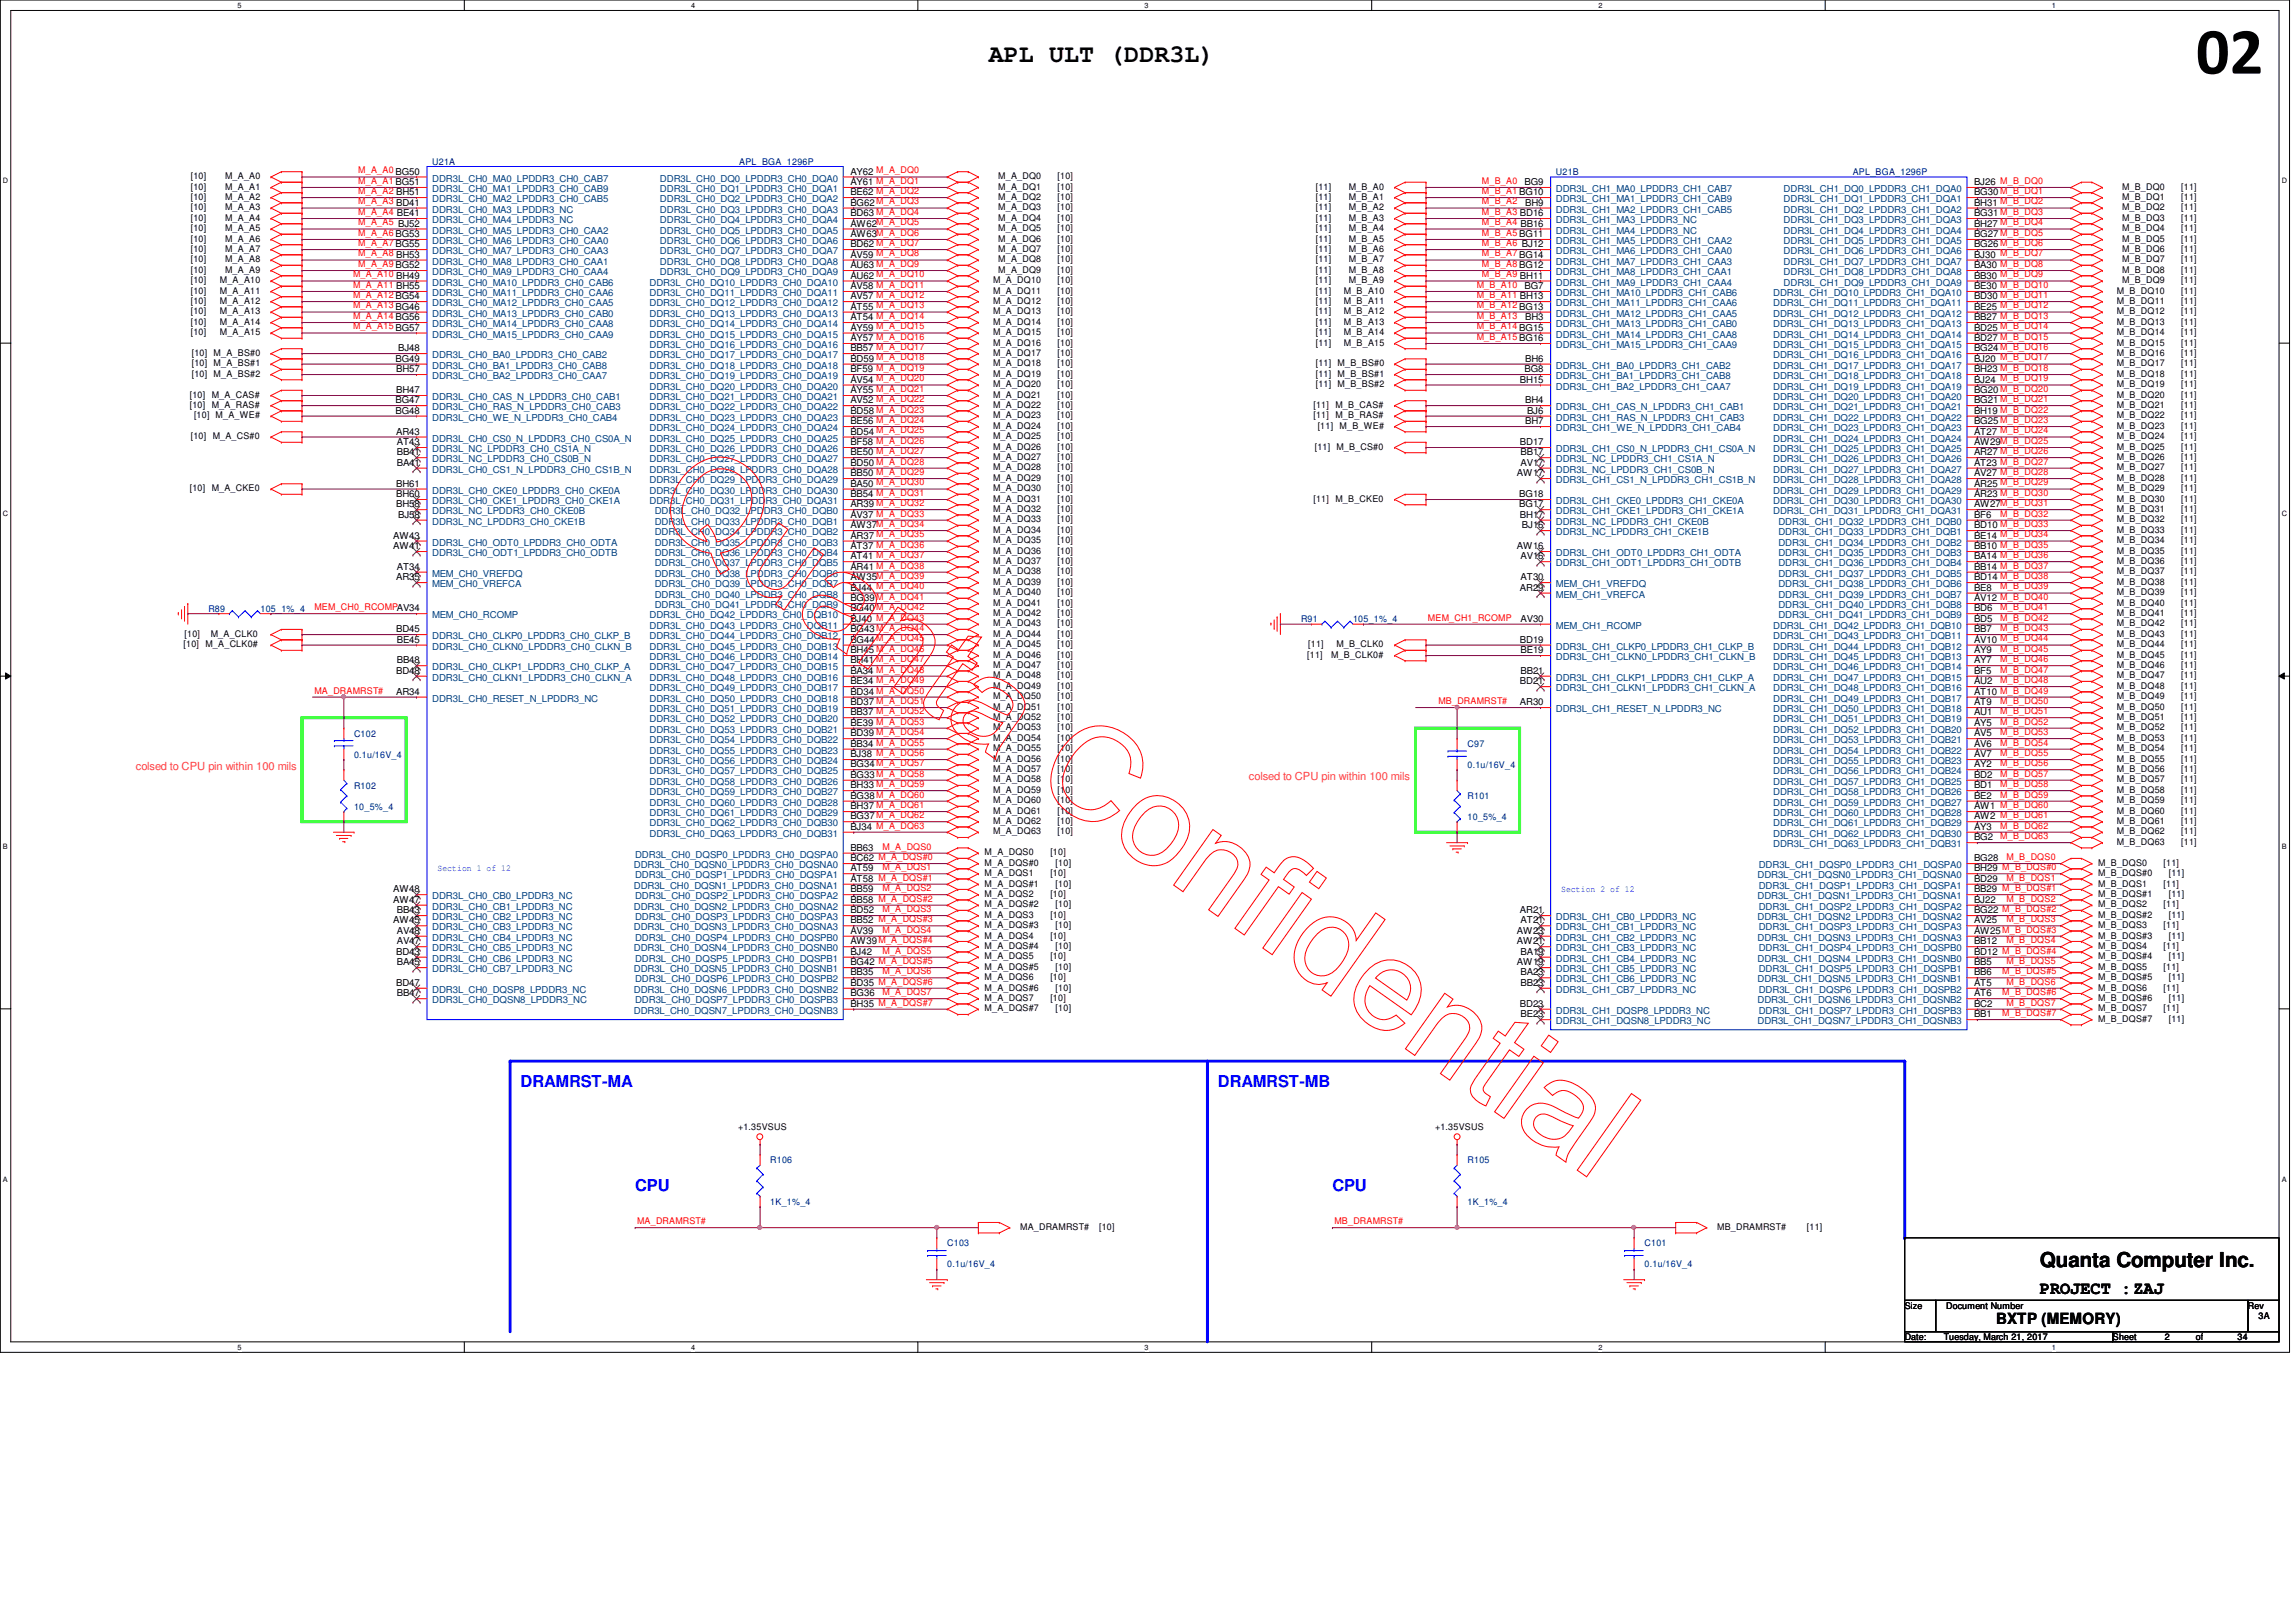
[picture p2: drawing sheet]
<svg xmlns="http://www.w3.org/2000/svg" width="297mm" height="210mm" viewBox="0 0 297 210" stroke-linecap="round" stroke-linejoin="round" font-family="sans-serif">
<defs><g id="words">
<text font-size="8.6" x="284.1" y="9.5">02</text>
<text font-size="3.2" x="127.9" y="8">APL ULT (DDR3L)</text>
<text font-size="2.7" x="263.9" y="164">Quanta Computer Inc.</text>
<text font-size="2.3" x="263.9" y="167.5">PROJECT :ZAJ</text>
<g font-size="2.1" fill="#00f">
<text x="67.3" y="140.7">DRAMRST-MA</text>
<text x="157.6" y="140.7">DRAMRST-MB</text>
<text x="82.2" y="154.1">CPU</text>
<text x="172.4" y="154.1">CPU</text>
</g>
<text font-size="2" x="258.2" y="171.4">BXTP (MEMORY)</text>
<g font-size="1.4" fill="#ff0080">
<text x="17.6" y="99.7">colsed to CPU pin within 100 mils</text>
<text x="161.6" y="101">colsed to CPU pin within 100 mils</text>
</g>
<g font-size="1.2">
<text x="24.7" y="23.2">[10]</text>
<text x="29.1" y="23.2">M_A_A0</text>
<text x="110" y="22.6">AY62 M_A_DQ0</text>
<text x="110" y="24">AY61 M_A_DQ1</text>
<text x="129.2" y="23.2">M_A_DQ0</text>
<text x="136.8" y="23.2">[10]</text>
<text x="197.2" y="24">BG9</text>
<text x="255.4" y="24">BJ26 M_B_DQ0</text>
<text x="24.7" y="29.9">[10]</text>
<text x="24.7" y="24.6">[10]</text>
<text x="24.7" y="25.9">[10]</text>
<text x="24.7" y="27.2">[10]</text>
<text x="24.7" y="28.6">[10]</text>
<text x="29.1" y="29.9">M_A_A5</text>
<text x="29.1" y="24.6">M_A_A1</text>
<text x="29.1" y="25.9">M_A_A2</text>
<text x="29.1" y="27.2">M_A_A3</text>
<text x="29.1" y="28.6">M_A_A4</text>
<text x="110" y="25.3">BE62 M_A_DQ2</text>
<text x="110" y="26.6">BG62M_A_DQ3</text>
<text x="110" y="28">BD63 M_A_DQ4</text>
<text x="110" y="29.3">AW62M_A_DQ5</text>
<text x="129.2" y="24.6">M_A_DQ1</text>
<text x="129.2" y="25.9">M_A_DQ2</text>
<text x="129.2" y="27.2">M_A_DQ3</text>
<text x="129.2" y="29.9">M_A_DQ5</text>
<text x="129.2" y="28.6">M_A_DQ4</text>
<text x="136.8" y="24.6">[10]</text>
<text x="136.8" y="25.9">[10]</text>
<text x="136.8" y="27.2">[10]</text>
<text x="136.8" y="29.9">[10]</text>
<text x="136.8" y="28.6">[10]</text>
<text x="170.2" y="28.6">[11]</text>
<text x="170.2" y="29.9">[11]</text>
<text x="170.2" y="24.6">[11]</text>
<text x="170.2" y="25.9">[11]</text>
<text x="170.2" y="27.2">[11]</text>
<text x="174.5" y="28.6">M_B_A3</text>
<text x="174.5" y="29.9">M_B_A4</text>
<text x="174.5" y="24.6">M_B_A0</text>
<text x="174.5" y="25.9">M_B_A1</text>
<text x="174.5" y="27.2">M_B_A2</text>
<text x="197.3" y="26.6">BH9</text>
<text x="255.4" y="25.3">BG30 M_B_DQ1</text>
<text x="255.4" y="26.6">BH31 M_B_DQ2</text>
<text x="255.4" y="28">BG31 M_B_DQ3</text>
<text x="255.4" y="29.3">BH27 M_B_DQ4</text>
<text x="274.5" y="24.6">M_B_DQ0</text>
<text x="274.5" y="25.9">M_B_DQ1</text>
<text x="274.5" y="27.2">M_B_DQ2</text>
<text x="274.5" y="28.6">M_B_DQ3</text>
<text x="274.5" y="29.9">M_B_DQ4</text>
<text x="282.2" y="24.6">[11]</text>
<text x="282.2" y="25.9">[11]</text>
<text x="282.2" y="27.2">[11]</text>
<text x="282.2" y="28.6">[11]</text>
<text x="282.2" y="29.9">[11]</text>
<text x="24.7" y="31.3">[10]</text>
<text x="24.7" y="32.6">[10]</text>
<text x="24.7" y="34">[10]</text>
<text x="24.7" y="35.3">[10]</text>
<text x="29.1" y="31.3">M_A_A6</text>
<text x="29.1" y="32.6">M_A_A7</text>
<text x="29.1" y="34">M_A_A8</text>
<text x="29.1" y="35.3">M_A_A9</text>
<text x="110" y="30.7">AW63M_A_DQ6</text>
<text x="110" y="32">BD62 M_A_DQ7</text>
<text x="110" y="33.4">AV59 M_A_DQ8</text>
<text x="110" y="34.7">AU63 M_A_DQ9</text>
<text x="129.2" y="31.3">M_A_DQ6</text>
<text x="129.2" y="32.6">M_A_DQ7</text>
<text x="129.2" y="34">M_A_DQ8</text>
<text x="129.2" y="35.3">M_A_DQ9</text>
<text x="136.8" y="31.3">[10]</text>
<text x="136.8" y="32.6">[10]</text>
<text x="136.8" y="34">[10]</text>
<text x="136.8" y="35.3">[10]</text>
<text x="170.2" y="34">[11]</text>
<text x="170.2" y="35.3">[11]</text>
<text x="170.2" y="32.6">[11]</text>
<text x="170.2" y="31.3">[11]</text>
<text x="174.5" y="34">M_B_A7</text>
<text x="174.5" y="35.3">M_B_A8</text>
<text x="174.5" y="32.6">M_B_A6</text>
<text x="174.5" y="31.3">M_B_A5</text>
<text x="255.4" y="30.7">BG27 M_B_DQ5</text>
<text x="255.4" y="32">BG26 M_B_DQ6</text>
<text x="255.4" y="33.4">BJ30 M_B_DQ7</text>
<text x="255.4" y="34.7">BA30 M_B_DQ8</text>
<text x="274.5" y="31.3">M_B_DQ5</text>
<text x="274.5" y="32.6">M_B_DQ6</text>
<text x="274.5" y="34">M_B_DQ7</text>
<text x="274.5" y="35.3">M_B_DQ8</text>
<text x="282.2" y="31.3">[11]</text>
<text x="282.2" y="32.6">[11]</text>
<text x="282.2" y="34">[11]</text>
<text x="282.2" y="35.3">[11]</text>
<text x="24.7" y="38">[10]</text>
<text x="24.7" y="39.3">[10]</text>
<text x="24.7" y="40.7">[10]</text>
<text x="24.7" y="36.7">[10]</text>
<text x="28.4" y="38">M_A_A11</text>
<text x="28.4" y="39.3">M_A_A12</text>
<text x="28.4" y="40.7">M_A_A13</text>
<text x="28.4" y="36.7">M_A_A10</text>
<text x="110" y="36.1">AU62 M_A_DQ10</text>
<text x="110" y="37.4">AV58 M_A_DQ11</text>
<text x="110" y="38.7">AV57 M_A_DQ12</text>
<text x="110" y="40.1">AT55 M_A_DQ13</text>
<text x="110" y="41.4">AT54 M_A_DQ14</text>
<text x="128.5" y="36.7">M_A_DQ10</text>
<text x="128.5" y="38">M_A_DQ11</text>
<text x="128.5" y="39.3">M_A_DQ12</text>
<text x="128.5" y="40.7">M_A_DQ13</text>
<text x="136.8" y="36.7">[10]</text>
<text x="136.8" y="38">[10]</text>
<text x="136.8" y="39.3">[10]</text>
<text x="136.8" y="40.7">[10]</text>
<text x="170.2" y="39.3">[11]</text>
<text x="170.2" y="40.7">[11]</text>
<text x="170.2" y="38">[11]</text>
<text x="170.2" y="36.7">[11]</text>
<text x="173.9" y="39.3">M_B_A11</text>
<text x="173.9" y="40.7">M_B_A12</text>
<text x="173.9" y="38">M_B_A10</text>
<text x="174.5" y="36.7">M_B_A9</text>
<text x="197.2" y="37.4">BG7</text>
<text x="197.3" y="41.4">BH3</text>
<text x="255.4" y="36.1">BB30 M_B_DQ9</text>
<text x="255.4" y="37.4">BE30 M_B_DQ10</text>
<text x="255.4" y="38.7">BD30 M_B_DQ11</text>
<text x="255.4" y="40.1">BE25 M_B_DQ12</text>
<text x="255.4" y="41.4">BB27 M_B_DQ13</text>
<text x="273.9" y="38">M_B_DQ10</text>
<text x="273.9" y="39.3">M_B_DQ11</text>
<text x="273.9" y="40.7">M_B_DQ12</text>
<text x="274.5" y="36.7">M_B_DQ9</text>
<text x="282.2" y="38">[11]</text>
<text x="282.2" y="36.7">[11]</text>
<text x="282.2" y="39.3">[11]</text>
<text x="282.2" y="40.7">[11]</text>
<text x="24.7" y="42">[10]</text>
<text x="24.7" y="43.4">[10]</text>
<text x="24.8" y="46.1">[10] M_A_BS#0</text>
<text x="24.8" y="47.4">[10] M_A_BS#1</text>
<text x="28.4" y="42">M_A_A14</text>
<text x="28.4" y="43.4">M_A_A15</text>
<text x="51.2" y="46.8">BG49</text>
<text x="51.5" y="45.5">BJ48</text>
<text x="110" y="42.8">AY59 M_A_DQ15</text>
<text x="110" y="44.2">AY57 M_A_DQ16</text>
<text x="110" y="45.5">BB57 M_A_DQ17</text>
<text x="110" y="46.8">BD59 M_A_DQ18</text>
<text x="128.5" y="42">M_A_DQ14</text>
<text x="128.5" y="43.4">M_A_DQ15</text>
<text x="128.5" y="46.1">M_A_DQ17</text>
<text x="128.5" y="44.7">M_A_DQ16</text>
<text x="128.5" y="47.4">M_A_DQ18</text>
<text x="136.8" y="42">[10]</text>
<text x="136.8" y="43.4">[10]</text>
<text x="136.8" y="46.1">[10]</text>
<text x="136.8" y="44.7">[10]</text>
<text x="136.8" y="47.4">[10]</text>
<text x="170.2" y="44.7">[11]</text>
<text x="170.2" y="43.4">[11]</text>
<text x="170.2" y="42">[11]</text>
<text x="170.2" y="47.4">[11] M_B_BS#0</text>
<text x="173.9" y="44.7">M_B_A15</text>
<text x="173.9" y="43.4">M_B_A14</text>
<text x="173.9" y="42">M_B_A13</text>
<text x="197.3" y="46.8">BH6</text>
<text x="255.4" y="42.8">BD25 M_B_DQ14</text>
<text x="255.4" y="44.2">BD27 M_B_DQ15</text>
<text x="255.4" y="45.5">BG24 M_B_DQ16</text>
<text x="255.4" y="46.8">BJ20 M_B_DQ17</text>
<text x="273.9" y="42">M_B_DQ13</text>
<text x="273.9" y="43.4">M_B_DQ14</text>
<text x="273.9" y="44.7">M_B_DQ15</text>
<text x="273.9" y="47.4">M_B_DQ17</text>
<text x="273.9" y="46.1">M_B_DQ16</text>
<text x="282.2" y="42">[11]</text>
<text x="282.2" y="43.4">[11]</text>
<text x="282.2" y="44.7">[11]</text>
<text x="282.2" y="47.4">[11]</text>
<text x="282.2" y="46.1">[11]</text>
<text x="24.6" y="51.5">[10] M_A_CAS#</text>
<text x="24.6" y="52.8">[10] M_A_RAS#</text>
<text x="24.8" y="48.8">[10] M_A_BS#2</text>
<text x="51.2" y="52.2">BG47</text>
<text x="51.2" y="53.6">BG48</text>
<text x="51.3" y="48.2">BH57</text>
<text x="51.3" y="50.9">BH47</text>
<text x="110" y="48.2">BF59 M_A_DQ19</text>
<text x="110" y="49.5">AV54 M_A_DQ20</text>
<text x="110" y="50.9">AY55 M_A_DQ21</text>
<text x="110" y="52.2">AV52 M_A_DQ22</text>
<text x="110" y="53.6">BD58 M_A_DQ23</text>
<text x="128.5" y="48.8">M_A_DQ19</text>
<text x="128.5" y="50.1">M_A_DQ20</text>
<text x="128.5" y="51.5">M_A_DQ21</text>
<text x="128.5" y="52.8">M_A_DQ22</text>
<text x="136.8" y="48.8">[10]</text>
<text x="136.8" y="50.1">[10]</text>
<text x="136.8" y="51.5">[10]</text>
<text x="136.8" y="52.8">[10]</text>
<text x="169.9" y="52.8">[11] M_B_CAS#</text>
<text x="170.2" y="50.1">[11] M_B_BS#2</text>
<text x="170.2" y="48.8">[11] M_B_BS#1</text>
<text x="196.6" y="49.5">BH15</text>
<text x="197.2" y="48.2">BG8</text>
<text x="197.3" y="52.2">BH4</text>
<text x="197.6" y="53.6">BJ6</text>
<text x="255.4" y="48.2">BH23 M_B_DQ18</text>
<text x="255.4" y="49.5">BJ24 M_B_DQ19</text>
<text x="255.4" y="50.9">BG20 M_B_DQ20</text>
<text x="255.4" y="52.2">BG21 M_B_DQ21</text>
<text x="255.4" y="53.6">BH19 M_B_DQ22</text>
<text x="273.9" y="48.8">M_B_DQ18</text>
<text x="273.9" y="50.1">M_B_DQ19</text>
<text x="273.9" y="51.5">M_B_DQ20</text>
<text x="273.9" y="52.8">M_B_DQ21</text>
<text x="282.2" y="48.8">[11]</text>
<text x="282.2" y="50.1">[11]</text>
<text x="282.2" y="51.5">[11]</text>
<text x="282.2" y="52.8">[11]</text>
<text x="24.7" y="56.9">[10] M_A_CS#0</text>
<text x="25.1" y="54.1">[10] M_A_WE#</text>
<text x="51.3" y="56.3">AR43</text>
<text x="51.3" y="58.9">BB41</text>
<text x="51.3" y="57.6">AT43</text>
<text x="110" y="54.9">BE56 M_A_DQ24</text>
<text x="110" y="56.3">BD54 M_A_DQ25</text>
<text x="110" y="57.6">BF58 M_A_DQ26</text>
<text x="110" y="58.9">BE50 M_A_DQ27</text>
<text x="128.5" y="55.5">M_A_DQ24</text>
<text x="128.5" y="54.1">M_A_DQ23</text>
<text x="128.5" y="56.9">M_A_DQ25</text>
<text x="128.5" y="58.2">M_A_DQ26</text>
<text x="128.5" y="59.5">M_A_DQ27</text>
<text x="136.8" y="55.5">[10]</text>
<text x="136.8" y="54.1">[10]</text>
<text x="136.8" y="56.9">[10]</text>
<text x="136.8" y="58.2">[10]</text>
<text x="136.8" y="59.5">[10]</text>
<text x="169.9" y="54.1">[11] M_B_RAS#</text>
<text x="170.1" y="58.2">[11] M_B_CS#0</text>
<text x="170.5" y="55.5">[11] M_B_WE#</text>
<text x="196.6" y="57.6">BD17</text>
<text x="196.7" y="58.9">BB17</text>
<text x="197.3" y="54.9">BH7</text>
<text x="255.4" y="54.9">BG25 M_B_DQ23</text>
<text x="255.4" y="56.3">AT27 M_B_DQ24</text>
<text x="255.4" y="57.6">AW29M_B_DQ25</text>
<text x="255.4" y="58.9">AR27 M_B_DQ26</text>
<text x="273.9" y="54.1">M_B_DQ22</text>
<text x="273.9" y="56.9">M_B_DQ24</text>
<text x="273.9" y="55.5">M_B_DQ23</text>
<text x="273.9" y="58.2">M_B_DQ25</text>
<text x="273.9" y="59.5">M_B_DQ26</text>
<text x="282.2" y="54.1">[11]</text>
<text x="282.2" y="56.9">[11]</text>
<text x="282.2" y="55.5">[11]</text>
<text x="282.2" y="58.2">[11]</text>
<text x="282.2" y="59.5">[11]</text>
<text x="24.6" y="63.6">[10] M_A_CKE0</text>
<text x="51.3" y="63">BH61</text>
<text x="51.3" y="64.3">BH60</text>
<text x="51.3" y="65.7">BH58</text>
<text x="51.3" y="60.3">BA41</text>
<text x="110" y="60.3">BD50 M_A_DQ28</text>
<text x="110" y="61.6">BB50 M_A_DQ29</text>
<text x="110" y="63">BA50 M_A_DQ30</text>
<text x="110" y="64.3">BB54 M_A_DQ31</text>
<text x="110" y="65.7">AR39 M_A_DQ32</text>
<text x="128.5" y="62.2">M_A_DQ29</text>
<text x="128.5" y="60.9">M_A_DQ28</text>
<text x="128.5" y="63.6">M_A_DQ30</text>
<text x="128.5" y="64.9">M_A_DQ31</text>
<text x="136.8" y="62.2">[10]</text>
<text x="136.8" y="60.9">[10]</text>
<text x="136.8" y="63.6">[10]</text>
<text x="136.8" y="64.9">[10]</text>
<text x="169.9" y="64.9">[11] M_B_CKE0</text>
<text x="196.3" y="61.6">AW17</text>
<text x="196.6" y="64.3">BG18</text>
<text x="196.6" y="65.7">BG17</text>
<text x="196.7" y="60.3">AV17</text>
<text x="255.4" y="60.3">AT23 M_B_DQ27</text>
<text x="255.4" y="61.6">AV27 M_B_DQ28</text>
<text x="255.4" y="63">AR25 M_B_DQ29</text>
<text x="255.4" y="64.3">AR23 M_B_DQ30</text>
<text x="255.4" y="65.7">AW27M_B_DQ31</text>
<text x="273.9" y="60.9">M_B_DQ27</text>
<text x="273.9" y="63.6">M_B_DQ29</text>
<text x="273.9" y="62.2">M_B_DQ28</text>
<text x="273.9" y="64.9">M_B_DQ30</text>
<text x="282.2" y="60.9">[11]</text>
<text x="282.2" y="63.6">[11]</text>
<text x="282.2" y="62.2">[11]</text>
<text x="282.2" y="64.9">[11]</text>
<text x="50.9" y="69.7">AW43</text>
<text x="50.9" y="71.1">AW41</text>
<text x="51.5" y="67">BJ58</text>
<text x="110" y="67">AV37 M_A_DQ33</text>
<text x="110" y="68.4">AW37M_A_DQ34</text>
<text x="110" y="69.7">AR37 M_A_DQ35</text>
<text x="110" y="71.1">AT37 M_A_DQ36</text>
<text x="128.5" y="66.3">M_A_DQ32</text>
<text x="128.5" y="67.6">M_A_DQ33</text>
<text x="128.5" y="69">M_A_DQ34</text>
<text x="128.5" y="70.3">M_A_DQ35</text>
<text x="128.5" y="71.7">M_A_DQ36</text>
<text x="136.8" y="66.3">[10]</text>
<text x="136.8" y="67.6">[10]</text>
<text x="136.8" y="69">[10]</text>
<text x="136.8" y="70.3">[10]</text>
<text x="136.8" y="71.7">[10]</text>
<text x="196.3" y="71.1">AW16</text>
<text x="196.6" y="67">BH17</text>
<text x="196.9" y="68.4">BJ16</text>
<text x="255.4" y="67">BF6</text>
<text x="255.4" y="68.4">BD10 M_B_DQ33</text>
<text x="255.4" y="69.7">BE14 M_B_DQ34</text>
<text x="255.4" y="71.1">BB10 M_B_DQ35</text>
<text x="273.9" y="67.6">M_B_DQ32</text>
<text x="273.9" y="69">M_B_DQ33</text>
<text x="273.9" y="70.3">M_B_DQ34</text>
<text x="273.9" y="71.7">M_B_DQ35</text>
<text x="273.9" y="66.3">M_B_DQ31</text>
<text x="282.2" y="67.6">[11]</text>
<text x="282.2" y="69">[11]</text>
<text x="282.2" y="70.3">[11]</text>
<text x="282.2" y="71.7">[11]</text>
<text x="282.2" y="66.3">[11]</text>
<text x="51.3" y="75.1">AR35</text>
<text x="51.3" y="73.7">AT34</text>
<text x="110" y="72.4">AT41 M_A_DQ37</text>
<text x="110" y="73.7">AR41 M_A_DQ38</text>
<text x="110" y="75.1">AW35M_A_DQ39</text>
<text x="110" y="76.5">BJ44 M_A_DQ40</text>
<text x="110" y="77.8">BG39M_A_DQ41</text>
<text x="128.5" y="73">M_A_DQ37</text>
<text x="128.5" y="74.3">M_A_DQ38</text>
<text x="128.5" y="75.7">M_A_DQ39</text>
<text x="128.5" y="77">M_A_DQ40</text>
<text x="136.8" y="73">[10]</text>
<text x="136.8" y="74.3">[10]</text>
<text x="136.8" y="75.7">[10]</text>
<text x="136.8" y="77">[10]</text>
<text x="196.6" y="76.5">AR29</text>
<text x="196.7" y="72.4">AV16</text>
<text x="196.7" y="75.1">AT30</text>
<text x="255.4" y="72.4">BA14 M_B_DQ36</text>
<text x="255.4" y="73.7">BB14 M_B_DQ37</text>
<text x="255.4" y="75.1">BD14 M_B_DQ38</text>
<text x="255.4" y="76.5">BE8</text>
<text x="255.4" y="77.8">AV12 M_B_DQ40</text>
<text x="273.9" y="73">M_B_DQ36</text>
<text x="273.9" y="74.3">M_B_DQ37</text>
<text x="273.9" y="75.7">M_B_DQ38</text>
<text x="273.9" y="77">M_B_DQ39</text>
<text x="282.2" y="73">[11]</text>
<text x="282.2" y="74.3">[11]</text>
<text x="282.2" y="75.7">[11]</text>
<text x="282.2" y="77">[11]</text>
<text x="23.7" y="83.8">[10] M_A_CLK0#</text>
<text x="23.9" y="82.4">[10]</text>
<text x="27.3" y="82.4">M_A_CLK0</text>
<text x="51.3" y="81.8">BD45</text>
<text x="51.3" y="83.2">BE45</text>
<text x="110" y="79.1">BG40M_A_DQ42</text>
<text x="110" y="80.5">BJ40 M_A_DQ43</text>
<text x="110" y="81.8">BG43M_A_DQ44</text>
<text x="110" y="83.2">BG44M_A_DQ45</text>
<text x="128.5" y="78.4">M_A_DQ41</text>
<text x="128.5" y="79.7">M_A_DQ42</text>
<text x="128.5" y="81.1">M_A_DQ43</text>
<text x="128.5" y="82.4">M_A_DQ44</text>
<text x="128.5" y="83.8">M_A_DQ45</text>
<text x="136.8" y="78.4">[10]</text>
<text x="136.8" y="79.7">[10]</text>
<text x="136.8" y="81.1">[10]</text>
<text x="136.8" y="82.4">[10]</text>
<text x="136.8" y="83.8">[10]</text>
<text x="169.2" y="83.8">[11]</text>
<text x="172.9" y="83.8">M_B_CLK0</text>
<text x="196.6" y="83.2">BD19</text>
<text x="196.7" y="80.5">AV30</text>
<text x="255.4" y="79.1">BD6</text>
<text x="255.4" y="80.5">BD5</text>
<text x="255.4" y="81.8">BB7</text>
<text x="255.4" y="83.2">AV10 M_B_DQ44</text>
<text x="273.9" y="78.4">M_B_DQ40</text>
<text x="273.9" y="79.7">M_B_DQ41</text>
<text x="273.9" y="81.1">M_B_DQ42</text>
<text x="273.9" y="82.4">M_B_DQ43</text>
<text x="273.9" y="83.8">M_B_DQ44</text>
<text x="282.2" y="78.4">[11]</text>
<text x="282.2" y="79.7">[11]</text>
<text x="282.2" y="81.1">[11]</text>
<text x="282.2" y="82.4">[11]</text>
<text x="282.2" y="83.8">[11]</text>
<text x="51.3" y="87.2">BD48</text>
<text x="51.3" y="89.9">AR34</text>
<text x="51.3" y="85.9">BB48</text>
<text x="110" y="84.5">BH45 M_A_DQ46</text>
<text x="110" y="85.9">BH41 M_A_DQ47</text>
<text x="110" y="87.2">BA34 M_A_DQ48</text>
<text x="110" y="88.6">BE34 M_A_DQ49</text>
<text x="110" y="89.9">BD34 M_A_DQ50</text>
<text x="128.5" y="85.1">M_A_DQ46</text>
<text x="128.5" y="86.4">M_A_DQ47</text>
<text x="128.5" y="87.8">M_A_DQ48</text>
<text x="128.5" y="89.2">M_A_DQ49</text>
<text x="136.8" y="85.1">[10]</text>
<text x="136.8" y="86.4">[10]</text>
<text x="136.8" y="87.8">[10]</text>
<text x="136.8" y="89.2">[10]</text>
<text x="169.1" y="85.1">[11]</text>
<text x="172.2" y="85.1">M_B_CLK0#</text>
<text x="196.6" y="88.6">BD21</text>
<text x="196.7" y="84.5">BE19</text>
<text x="196.7" y="87.2">BB21</text>
<text x="255.4" y="84.5">AY9</text>
<text x="255.4" y="85.9">AY7</text>
<text x="255.4" y="87.2">BF5</text>
<text x="255.4" y="88.6">AU2</text>
<text x="255.4" y="89.9">AT10 M_B_DQ49</text>
<text x="273.9" y="89.2">M_B_DQ48</text>
<text x="273.9" y="85.1">M_B_DQ45</text>
<text x="273.9" y="86.4">M_B_DQ46</text>
<text x="273.9" y="87.8">M_B_DQ47</text>
<text x="282.2" y="89.2">[11]</text>
<text x="282.2" y="85.1">[11]</text>
<text x="282.2" y="86.4">[11]</text>
<text x="282.2" y="87.8">[11]</text>
<text x="110" y="91.3">BD37 M_A_DQ51</text>
<text x="110" y="92.6">BB37 M_A_DQ52</text>
<text x="110" y="93.9">BE39 M_A_DQ53</text>
<text x="110" y="95.3">BD39 M_A_DQ54</text>
<text x="128.5" y="90.5">M_A_DQ50</text>
<text x="128.5" y="93.2">M_A_DQ52</text>
<text x="128.5" y="91.9">M_A_DQ51</text>
<text x="128.5" y="94.5">M_A_DQ53</text>
<text x="128.5" y="95.9">M_A_DQ54</text>
<text x="136.8" y="90.5">[10]</text>
<text x="136.8" y="93.2">[10]</text>
<text x="136.8" y="91.9">[10]</text>
<text x="136.8" y="94.5">[10]</text>
<text x="136.8" y="95.9">[10]</text>
<text x="196.6" y="91.3">AR30</text>
<text x="255.4" y="91.3">AT9</text>
<text x="255.4" y="92.6">AU1</text>
<text x="255.4" y="93.9">AY5</text>
<text x="255.4" y="95.3">AV5</text>
<text x="273.9" y="90.5">M_B_DQ49</text>
<text x="273.9" y="91.9">M_B_DQ50</text>
<text x="273.9" y="94.5">M_B_DQ52</text>
<text x="273.9" y="93.2">M_B_DQ51</text>
<text x="273.9" y="95.9">M_B_DQ53</text>
<text x="282.2" y="90.5">[11]</text>
<text x="282.2" y="91.9">[11]</text>
<text x="282.2" y="94.5">[11]</text>
<text x="282.2" y="93.2">[11]</text>
<text x="282.2" y="95.9">[11]</text>
<text x="110" y="96.6">BB34 M_A_DQ55</text>
<text x="110" y="98">BJ38 M_A_DQ56</text>
<text x="110" y="99.3">BG34M_A_DQ57</text>
<text x="110" y="100.7">BG33M_A_DQ58</text>
<text x="128.5" y="97.2">M_A_DQ55</text>
<text x="128.5" y="98.6">M_A_DQ56</text>
<text x="128.5" y="99.9">M_A_DQ57</text>
<text x="128.5" y="101.3">M_A_DQ58</text>
<text x="136.8" y="97.2">[10]</text>
<text x="136.8" y="98.6">[10]</text>
<text x="136.8" y="99.9">[10]</text>
<text x="136.8" y="101.3">[10]</text>
<text x="255.4" y="96.6">AV6</text>
<text x="255.4" y="98">AV7</text>
<text x="255.4" y="99.3">AY2</text>
<text x="255.4" y="100.7">BD2</text>
<text x="273.9" y="97.2">M_B_DQ54</text>
<text x="273.9" y="98.6">M_B_DQ55</text>
<text x="273.9" y="99.9">M_B_DQ56</text>
<text x="273.9" y="101.3">M_B_DQ57</text>
<text x="282.2" y="97.2">[11]</text>
<text x="282.2" y="98.6">[11]</text>
<text x="282.2" y="99.9">[11]</text>
<text x="282.2" y="101.3">[11]</text>
<text x="110" y="102">BH33 M_A_DQ59</text>
<text x="110" y="103.4">BG38M_A_DQ60</text>
<text x="110" y="104.7">BH37 M_A_DQ61</text>
<text x="110" y="106">BG37M_A_DQ62</text>
<text x="110" y="107.4">BJ34 M_A_DQ63</text>
<text x="128.5" y="102.6">M_A_DQ59</text>
<text x="128.5" y="104">M_A_DQ60</text>
<text x="128.5" y="105.3">M_A_DQ61</text>
<text x="128.5" y="108">M_A_DQ63</text>
<text x="128.5" y="106.6">M_A_DQ62</text>
<text x="136.8" y="102.6">[10]</text>
<text x="136.8" y="104">[10]</text>
<text x="136.8" y="105.3">[10]</text>
<text x="136.8" y="108">[10]</text>
<text x="136.8" y="106.6">[10]</text>
<text x="255.4" y="102">BD1</text>
<text x="255.4" y="103.4">BE2</text>
<text x="255.4" y="104.7">AW1 M_B_DQ60</text>
<text x="255.4" y="106">AW2 M_B_DQ61</text>
<text x="255.4" y="107.4">AY3</text>
<text x="273.9" y="104">M_B_DQ59</text>
<text x="273.9" y="102.6">M_B_DQ58</text>
<text x="273.9" y="105.3">M_B_DQ60</text>
<text x="273.9" y="106.6">M_B_DQ61</text>
<text x="273.9" y="108">M_B_DQ62</text>
<text x="282.2" y="104">[11]</text>
<text x="282.2" y="102.6">[11]</text>
<text x="282.2" y="105.3">[11]</text>
<text x="282.2" y="106.6">[11]</text>
<text x="282.2" y="108">[11]</text>
<text x="110" y="111.5">BC62 M_A_DQS#0</text>
<text x="110" y="110.1">BB63</text>
<text x="110" y="112.8">AT59</text>
<text x="127.4" y="110.7">M_A_DQS0</text>
<text x="127.4" y="112.1">M_A_DQS#0</text>
<text x="127.4" y="113.4">M_A_DQS1</text>
<text x="135.9" y="110.7">[10]</text>
<text x="135.9" y="113.4">[10]</text>
<text x="136.6" y="112.1">[10]</text>
<text x="255.4" y="108.8">BG2</text>
<text x="255.4" y="112.8">BH29 M_B_DQS#0</text>
<text x="255.4" y="111.5">BG28</text>
<text x="271.4" y="113.4">M_B_DQS#0</text>
<text x="271.4" y="112.1">M_B_DQS0</text>
<text x="273.9" y="109.3">M_B_DQ63</text>
<text x="279.9" y="112.1">[11]</text>
<text x="280.6" y="113.4">[11]</text>
<text x="282.2" y="109.3">[11]</text>
<text x="50.9" y="115.5">AW48</text>
<text x="50.9" y="116.8">AW47</text>
<text x="50.9" y="119.5">AW45</text>
<text x="51.3" y="118.2">BB43</text>
<text x="110" y="114.1">AT58 M_A_DQS#1</text>
<text x="110" y="116.8">BB58 M_A_DQS#2</text>
<text x="110" y="115.5">BB59</text>
<text x="110" y="119.5">BB52 M_A_DQS#3</text>
<text x="110" y="118.2">BD52</text>
<text x="127.4" y="114.7">M_A_DQS#1</text>
<text x="127.4" y="116.1">M_A_DQS2</text>
<text x="127.4" y="117.4">M_A_DQS#2</text>
<text x="127.4" y="118.8">M_A_DQS3</text>
<text x="135.9" y="116.1">[10]</text>
<text x="135.9" y="118.8">[10]</text>
<text x="136.6" y="114.7">[10]</text>
<text x="136.6" y="117.4">[10]</text>
<text x="196.6" y="118.2">AR21</text>
<text x="196.7" y="119.5">AT21</text>
<text x="255.4" y="115.5">BB29 M_B_DQS#1</text>
<text x="255.4" y="114.1">BD29</text>
<text x="255.4" y="118.2">BG22 M_B_DQS#2</text>
<text x="255.4" y="116.8">BJ22</text>
<text x="255.4" y="119.5">AV25</text>
<text x="271.4" y="116.1">M_B_DQS#1</text>
<text x="271.4" y="114.7">M_B_DQS1</text>
<text x="271.4" y="118.8">M_B_DQS#2</text>
<text x="271.4" y="117.4">M_B_DQS2</text>
<text x="279.9" y="114.7">[11]</text>
<text x="279.9" y="117.4">[11]</text>
<text x="280.6" y="116.1">[11]</text>
<text x="280.6" y="118.8">[11]</text>
<text x="51.3" y="123.6">BD43</text>
<text x="51.3" y="120.9">AV48</text>
<text x="51.3" y="122.2">AV47</text>
<text x="51.3" y="124.9">BA45</text>
<text x="110" y="122.2">AW39M_A_DQS#4</text>
<text x="110" y="120.9">AV39</text>
<text x="110" y="124.9">BG42 M_A_DQS#5</text>
<text x="110" y="123.6">BJ42</text>
<text x="127.4" y="120.1">M_A_DQS#3</text>
<text x="127.4" y="121.5">M_A_DQS4</text>
<text x="127.4" y="122.8">M_A_DQS#4</text>
<text x="127.4" y="124.2">M_A_DQS5</text>
<text x="127.4" y="125.5">M_A_DQS#5</text>
<text x="135.9" y="121.5">[10]</text>
<text x="135.9" y="124.2">[10]</text>
<text x="136.6" y="120.1">[10]</text>
<text x="136.6" y="122.8">[10]</text>
<text x="136.6" y="125.5">[10]</text>
<text x="196.3" y="120.9">AW23</text>
<text x="196.3" y="122.2">AW21</text>
<text x="196.3" y="124.9">AW19</text>
<text x="196.7" y="123.6">BA19</text>
<text x="255.4" y="120.9">AW25M_B_DQS#3</text>
<text x="255.4" y="123.6">BD12 M_B_DQS#4</text>
<text x="255.4" y="122.2">BB12</text>
<text x="255.4" y="124.9">BB5</text>
<text x="271.4" y="121.5">M_B_DQS#3</text>
<text x="271.4" y="120.1">M_B_DQS3</text>
<text x="271.4" y="124.2">M_B_DQS#4</text>
<text x="271.4" y="122.8">M_B_DQS4</text>
<text x="271.4" y="125.5">M_B_DQS5</text>
<text x="279.9" y="120.1">[11]</text>
<text x="279.9" y="122.8">[11]</text>
<text x="279.9" y="125.5">[11]</text>
<text x="280.6" y="121.5">[11]</text>
<text x="280.6" y="124.2">[11]</text>
<text x="51.3" y="127.6">BD47</text>
<text x="51.3" y="128.9">BB47</text>
<text x="110" y="127.6">BD35 M_A_DQS#6</text>
<text x="110" y="126.2">BB35</text>
<text x="110" y="130.3">BH35 M_A_DQS#7</text>
<text x="110" y="128.9">BG36</text>
<text x="127.4" y="126.8">M_A_DQS6</text>
<text x="127.4" y="128.2">M_A_DQS#6</text>
<text x="127.4" y="129.5">M_A_DQS7</text>
<text x="127.4" y="130.9">M_A_DQS#7</text>
<text x="135.9" y="126.8">[10]</text>
<text x="135.9" y="129.5">[10]</text>
<text x="136.6" y="128.2">[10]</text>
<text x="136.6" y="130.9">[10]</text>
<text x="196.6" y="130.3">BD23</text>
<text x="196.7" y="126.2">BA23</text>
<text x="196.7" y="127.6">BB23</text>
<text x="196.7" y="131.7">BE23</text>
<text x="255.4" y="126.2">BB6</text>
<text x="255.4" y="128.9">AT6</text>
<text x="255.4" y="127.6">AT5</text>
<text x="255.4" y="131.7">BB1</text>
<text x="255.4" y="130.3">BC2</text>
<text x="271.4" y="126.8">M_B_DQS#5</text>
<text x="271.4" y="129.5">M_B_DQS#6</text>
<text x="271.4" y="128.2">M_B_DQS6</text>
<text x="271.4" y="130.9">M_B_DQS7</text>
<text x="279.9" y="128.2">[11]</text>
<text x="279.9" y="130.9">[11]</text>
<text x="280.6" y="126.8">[11]</text>
<text x="280.6" y="129.5">[11]</text>
<text x="271.4" y="132.2">M_B_DQS#7</text>
<text x="280.6" y="132.2">[11]</text>
<text x="95.5" y="146.2">+1.35VSUS</text>
<text x="185.7" y="146.2">+1.35VSUS</text>
<text x="132" y="159.2">MA_DRAMRST#</text>
<text x="142.2" y="159.2">[10]</text>
<text x="222.2" y="159.2">MB_DRAMRST#</text>
<text x="233.8" y="159.2">[11]</text>
<text x="246.4" y="169.4">Size</text>
<text x="246.4" y="173.4">Date:</text>
<text x="251.5" y="173.4">Tuesday, March 21, 2017</text>
<text x="251.8" y="169.4">Document Number</text>
<text x="273.3" y="173.4">Sheet</text>
<text x="280.1" y="173.4">2</text>
<text x="284.1" y="173.4">of</text>
<text x="289.5" y="173.4">34</text>
<text x="290.8" y="169.4">Rev</text>
<text x="292.2" y="170.7">3A</text>
</g>
<g font-size="1.2" fill="#f00">
<text x="46.4" y="23.8">M_A_A1 BG51</text>
<text x="46.4" y="22.4">M_A_A0 BG50</text>
<text x="191.7" y="23.8">M_B_A0</text>
<text x="46.4" y="29.2">M_A_A5 BJ52</text>
<text x="46.4" y="25.1">M_A_A2 BH51</text>
<text x="46.4" y="26.5">M_A_A3 BD41</text>
<text x="46.4" y="27.8">M_A_A4 BE41</text>
<text x="191.7" y="27.8">M_B_A3 BD16</text>
<text x="191.7" y="29.2">M_B_A4 BB16</text>
<text x="191.7" y="25.1">M_B_A1 BG10</text>
<text x="191.7" y="26.5">M_B_A2</text>
<text x="45.7" y="35.9">M_A_A10 BH49</text>
<text x="46.4" y="30.5">M_A_A6 BG53</text>
<text x="46.4" y="31.8">M_A_A7 BG55</text>
<text x="46.4" y="33.2">M_A_A8 BH53</text>
<text x="46.4" y="34.5">M_A_A9 BG52</text>
<text x="191.7" y="33.2">M_B_A7 BG14</text>
<text x="191.7" y="34.5">M_B_A8 BG12</text>
<text x="191.7" y="31.8">M_B_A6 BJ12</text>
<text x="191.7" y="30.5">M_B_A5 BG11</text>
<text x="191.7" y="35.9">M_B_A9 BH11</text>
<text x="45.7" y="37.3">M_A_A11 BH55</text>
<text x="45.7" y="38.6">M_A_A12 BG54</text>
<text x="45.7" y="41.3">M_A_A14 BG56</text>
<text x="45.7" y="39.9">M_A_A13 BG46</text>
<text x="191" y="38.6">M_B_A11 BH13</text>
<text x="191" y="39.9">M_B_A12 BG13</text>
<text x="191" y="41.3">M_B_A13</text>
<text x="191" y="37.3">M_B_A10</text>
<text x="45.7" y="42.6">M_A_A15 BG57</text>
<text x="191" y="44">M_B_A15 BG16</text>
<text x="191" y="42.6">M_B_A14 BG15</text>
<text x="258.8" y="66.8">M_B_DQ32</text>
<text x="258.8" y="76.3">M_B_DQ39</text>
<text x="40.7" y="79">MEM_CH0_RCOMPAV34</text>
<text x="184.7" y="80.3">MEM_CH1_RCOMP</text>
<text x="258.8" y="79">M_B_DQ41</text>
<text x="258.8" y="81.7">M_B_DQ43</text>
<text x="258.8" y="80.3">M_B_DQ42</text>
<text x="40.7" y="89.7">MA_DRAMRST#</text>
<text x="258.8" y="88.4">M_B_DQ48</text>
<text x="258.8" y="85.7">M_B_DQ46</text>
<text x="258.8" y="84.4">M_B_DQ45</text>
<text x="258.8" y="87">M_B_DQ47</text>
<text x="186.1" y="91.1">MB_DRAMRST#</text>
<text x="258.8" y="95.1">M_B_DQ53</text>
<text x="258.8" y="92.4">M_B_DQ51</text>
<text x="258.8" y="91.1">M_B_DQ50</text>
<text x="258.8" y="93.8">M_B_DQ52</text>
<text x="258.8" y="99.1">M_B_DQ56</text>
<text x="258.8" y="100.5">M_B_DQ57</text>
<text x="258.8" y="96.5">M_B_DQ54</text>
<text x="258.8" y="97.8">M_B_DQ55</text>
<text x="258.8" y="101.9">M_B_DQ58</text>
<text x="258.8" y="107.2">M_B_DQ62</text>
<text x="258.8" y="103.2">M_B_DQ59</text>
<text x="114.2" y="109.9">M_A_DQS0</text>
<text x="114.2" y="112.6">M_A_DQS1</text>
<text x="258.8" y="108.6">M_B_DQ63</text>
<text x="259.6" y="111.3">M_B_DQS0</text>
<text x="259.6" y="114">M_B_DQS1</text>
<text x="114.2" y="115.3">M_A_DQS2</text>
<text x="114.2" y="118">M_A_DQS3</text>
<text x="259.6" y="116.7">M_B_DQS2</text>
<text x="259.6" y="119.3">M_B_DQS3</text>
<text x="114.2" y="120.7">M_A_DQS4</text>
<text x="114.2" y="123.4">M_A_DQS5</text>
<text x="259.6" y="122">M_B_DQS4</text>
<text x="259.6" y="124.8">M_B_DQS5</text>
<text x="114.2" y="126.1">M_A_DQS6</text>
<text x="114.2" y="128.8">M_A_DQS7</text>
<text x="259" y="126.1">M_B_DQS#5</text>
<text x="259" y="128.8">M_B_DQS#6</text>
<text x="259" y="131.5">M_B_DQS#7</text>
<text x="259.6" y="127.4">M_B_DQS6</text>
<text x="259.6" y="130.1">M_B_DQS7</text>
<text x="82.4" y="158.4">MA_DRAMRST#</text>
<text x="172.6" y="158.4">MB_DRAMRST#</text>
</g>
<g font-size="1.2" fill="#000080">
<text x="55.9" y="21.3">U21A</text>
<text x="95.6" y="21.3">APL_BGA_1296P</text>
<text x="201.3" y="22.6">U21B</text>
<text x="239.7" y="22.6">APL_BGA_1296P</text>
<text x="27" y="79.2">R89</text>
<text x="33.7" y="79.2">105_1%_4</text>
<text x="168.3" y="80.5">R91</text>
<text x="175" y="80.5">105_1%_4</text>
<text x="45.8" y="95.3">C102</text>
<text x="45.8" y="98">0.1u/16V_4</text>
<text x="189.9" y="96.7">C97</text>
<text x="189.9" y="99.4">0.1u/16V_4</text>
<text x="45.8" y="102.1">R102</text>
<text x="45.8" y="104.8">10_5%_4</text>
<text x="189.9" y="103.4">R101</text>
<text x="189.9" y="106.1">10_5%_4</text>
<text x="99.6" y="150.5">R106</text>
<text x="99.6" y="155.9">1K_1%_4</text>
<text x="189.9" y="150.5">R105</text>
<text x="189.9" y="155.9">1K_1%_4</text>
<text x="122.6" y="161.3">C103</text>
<text x="212.8" y="161.3">C101</text>
<text x="122.6" y="164">0.1u/16V_4</text>
<text x="212.8" y="164">0.1u/16V_4</text>
</g>
<g font-size="1.2" fill="#004080">
<text x="55.9" y="23.5">DDR3L_CH0_MA0_LPDDR3_CH0_CAB7</text>
<text x="85.4" y="23.5">DDR3L_CH0_DQ0_LPDDR3_CH0_DQA0</text>
<text x="55.9" y="24.8">DDR3L_CH0_MA1_LPDDR3_CH0_CAB9</text>
<text x="55.9" y="26.2">DDR3L_CH0_MA2_LPDDR3_CH0_CAB5</text>
<text x="55.9" y="27.5">DDR3L_CH0_MA3_LPDDR3_NC</text>
<text x="55.9" y="28.9">DDR3L_CH0_MA4_LPDDR3_NC</text>
<text x="85.4" y="24.8">DDR3L_CH0_DQ1_LPDDR3_CH0_DQA1</text>
<text x="85.4" y="26.2">DDR3L_CH0_DQ2_LPDDR3_CH0_DQA2</text>
<text x="85.4" y="27.5">DDR3L_CH0_DQ3_LPDDR3_CH0_DQA3</text>
<text x="85.4" y="28.9">DDR3L_CH0_DQ4_LPDDR3_CH0_DQA4</text>
<text x="201.3" y="24.8">DDR3L_CH1_MA0_LPDDR3_CH1_CAB7</text>
<text x="201.3" y="26.2">DDR3L_CH1_MA1_LPDDR3_CH1_CAB9</text>
<text x="201.3" y="27.5">DDR3L_CH1_MA2_LPDDR3_CH1_CAB5</text>
<text x="201.3" y="28.9">DDR3L_CH1_MA3_LPDDR3_NC</text>
<text x="230.8" y="24.8">DDR3L_CH1_DQ0_LPDDR3_CH1_DQA0</text>
<text x="230.8" y="26.2">DDR3L_CH1_DQ1_LPDDR3_CH1_DQA1</text>
<text x="230.8" y="27.5">DDR3L_CH1_DQ2_LPDDR3_CH1_DQA2</text>
<text x="230.8" y="28.9">DDR3L_CH1_DQ3_LPDDR3_CH1_DQA3</text>
<text x="55.9" y="30.2">DDR3L_CH0_MA5_LPDDR3_CH0_CAA2</text>
<text x="55.9" y="31.6">DDR3L_CH0_MA6_LPDDR3_CH0_CAA0</text>
<text x="55.9" y="32.9">DDR3L_CH0_MA7_LPDDR3_CH0_CAA3</text>
<text x="55.9" y="34.2">DDR3L_CH0_MA8_LPDDR3_CH0_CAA1</text>
<text x="55.9" y="35.6">DDR3L_CH0_MA9_LPDDR3_CH0_CAA4</text>
<text x="85.4" y="30.2">DDR3L_CH0_DQ5_LPDDR3_CH0_DQA5</text>
<text x="85.4" y="31.6">DDR3L_CH0_DQ6_LPDDR3_CH0_DQA6</text>
<text x="85.4" y="32.9">DDR3L_CH0_DQ7_LPDDR3_CH0_DQA7</text>
<text x="85.4" y="34.2">DDR3L_CH0_DQ8_LPDDR3_CH0_DQA8</text>
<text x="85.4" y="35.6">DDR3L_CH0_DQ9_LPDDR3_CH0_DQA9</text>
<text x="201.3" y="30.2">DDR3L_CH1_MA4_LPDDR3_NC</text>
<text x="201.3" y="31.6">DDR3L_CH1_MA5_LPDDR3_CH1_CAA2</text>
<text x="201.3" y="32.9">DDR3L_CH1_MA6_LPDDR3_CH1_CAA0</text>
<text x="201.3" y="34.2">DDR3L_CH1_MA7_LPDDR3_CH1_CAA3</text>
<text x="201.3" y="35.6">DDR3L_CH1_MA8_LPDDR3_CH1_CAA1</text>
<text x="230.8" y="30.2">DDR3L_CH1_DQ4_LPDDR3_CH1_DQA4</text>
<text x="230.8" y="31.6">DDR3L_CH1_DQ5_LPDDR3_CH1_DQA5</text>
<text x="230.8" y="32.9">DDR3L_CH1_DQ6_LPDDR3_CH1_DQA6</text>
<text x="230.8" y="34.2">DDR3L_CH1_DQ7_LPDDR3_CH1_DQA7</text>
<text x="230.8" y="35.6">DDR3L_CH1_DQ8_LPDDR3_CH1_DQA8</text>
<text x="55.9" y="37">DDR3L_CH0_MA10_LPDDR3_CH0_CAB6</text>
<text x="55.9" y="38.3">DDR3L_CH0_MA11_LPDDR3_CH0_CAA6</text>
<text x="55.9" y="39.6">DDR3L_CH0_MA12_LPDDR3_CH0_CAA5</text>
<text x="55.9" y="41">DDR3L_CH0_MA13_LPDDR3_CH0_CAB0</text>
<text x="84" y="37">DDR3L_CH0_DQ10_LPDDR3_CH0_DQA10</text>
<text x="84" y="38.3">DDR3L_CH0_DQ11_LPDDR3_CH0_DQA11</text>
<text x="84" y="39.6">DDR3L_CH0_DQ12_LPDDR3_CH0_DQA12</text>
<text x="84" y="41">DDR3L_CH0_DQ13_LPDDR3_CH0_DQA13</text>
<text x="201.3" y="37">DDR3L_CH1_MA9_LPDDR3_CH1_CAA4</text>
<text x="201.3" y="38.3">DDR3L_CH1_MA10_LPDDR3_CH1_CAB6</text>
<text x="201.3" y="39.6">DDR3L_CH1_MA11_LPDDR3_CH1_CAA6</text>
<text x="201.3" y="41">DDR3L_CH1_MA12_LPDDR3_CH1_CAA5</text>
<text x="229.4" y="38.3">DDR3L_CH1_DQ10_LPDDR3_CH1_DQA10</text>
<text x="229.4" y="39.6">DDR3L_CH1_DQ11_LPDDR3_CH1_DQA11</text>
<text x="229.4" y="41">DDR3L_CH1_DQ12_LPDDR3_CH1_DQA12</text>
<text x="230.8" y="37">DDR3L_CH1_DQ9_LPDDR3_CH1_DQA9</text>
<text x="55.9" y="42.3">DDR3L_CH0_MA14_LPDDR3_CH0_CAA8</text>
<text x="55.9" y="43.7">DDR3L_CH0_MA15_LPDDR3_CH0_CAA9</text>
<text x="55.9" y="46.4">DDR3L_CH0_BA0_LPDDR3_CH0_CAB2</text>
<text x="55.9" y="47.7">DDR3L_CH0_BA1_LPDDR3_CH0_CAB8</text>
<text x="84" y="42.3">DDR3L_CH0_DQ14_LPDDR3_CH0_DQA14</text>
<text x="84" y="43.7">DDR3L_CH0_DQ15_LPDDR3_CH0_DQA15</text>
<text x="84" y="45">DDR3L_CH0_DQ16_LPDDR3_CH0_DQA16</text>
<text x="84" y="46.4">DDR3L_CH0_DQ17_LPDDR3_CH0_DQA17</text>
<text x="84" y="47.7">DDR3L_CH0_DQ18_LPDDR3_CH0_DQA18</text>
<text x="201.3" y="42.3">DDR3L_CH1_MA13_LPDDR3_CH1_CAB0</text>
<text x="201.3" y="43.7">DDR3L_CH1_MA14_LPDDR3_CH1_CAA8</text>
<text x="201.3" y="45">DDR3L_CH1_MA15_LPDDR3_CH1_CAA9</text>
<text x="201.3" y="47.7">DDR3L_CH1_BA0_LPDDR3_CH1_CAB2</text>
<text x="229.4" y="42.3">DDR3L_CH1_DQ13_LPDDR3_CH1_DQA13</text>
<text x="229.4" y="43.7">DDR3L_CH1_DQ14_LPDDR3_CH1_DQA14</text>
<text x="229.4" y="45">DDR3L_CH1_DQ15_LPDDR3_CH1_DQA15</text>
<text x="229.4" y="46.4">DDR3L_CH1_DQ16_LPDDR3_CH1_DQA16</text>
<text x="229.4" y="47.7">DDR3L_CH1_DQ17_LPDDR3_CH1_DQA17</text>
<text x="55.9" y="49.1">DDR3L_CH0_BA2_LPDDR3_CH0_CAA7</text>
<text x="55.9" y="51.8">DDR3L_CH0_CAS_N_LPDDR3_CH0_CAB1</text>
<text x="55.9" y="53.1">DDR3L_CH0_RAS_N_LPDDR3_CH0_CAB3</text>
<text x="84" y="49.1">DDR3L_CH0_DQ19_LPDDR3_CH0_DQA19</text>
<text x="84" y="50.4">DDR3L_CH0_DQ20_LPDDR3_CH0_DQA20</text>
<text x="84" y="51.8">DDR3L_CH0_DQ21_LPDDR3_CH0_DQA21</text>
<text x="84" y="53.1">DDR3L_CH0_DQ22_LPDDR3_CH0_DQA22</text>
<text x="201.3" y="49.1">DDR3L_CH1_BA1_LPDDR3_CH1_CAB8</text>
<text x="201.3" y="50.4">DDR3L_CH1_BA2_LPDDR3_CH1_CAA7</text>
<text x="201.3" y="53.1">DDR3L_CH1_CAS_N_LPDDR3_CH1_CAB1</text>
<text x="229.4" y="49.1">DDR3L_CH1_DQ18_LPDDR3_CH1_DQA18</text>
<text x="229.4" y="50.4">DDR3L_CH1_DQ19_LPDDR3_CH1_DQA19</text>
<text x="229.4" y="51.8">DDR3L_CH1_DQ20_LPDDR3_CH1_DQA20</text>
<text x="229.4" y="53.1">DDR3L_CH1_DQ21_LPDDR3_CH1_DQA21</text>
<text x="55.9" y="54.4">DDR3L_CH0_WE_N_LPDDR3_CH0_CAB4</text>
<text x="55.9" y="57.1">DDR3L_CH0_CS0_N_LPDDR3_CH0_CS0A_N</text>
<text x="55.9" y="59.8">DDR3L_NC_LPDDR3_CH0_CS0B_N</text>
<text x="55.9" y="58.5">DDR3L_NC_LPDDR3_CH0_CS1A_N</text>
<text x="84" y="54.4">DDR3L_CH0_DQ23_LPDDR3_CH0_DQA23</text>
<text x="84" y="55.8">DDR3L_CH0_DQ24_LPDDR3_CH0_DQA24</text>
<text x="84" y="57.1">DDR3L_CH0_DQ25_LPDDR3_CH0_DQA25</text>
<text x="84" y="58.5">DDR3L_CH0_DQ26_LPDDR3_CH0_DQA26</text>
<text x="84" y="59.8">DDR3L_CH0_DQ27_LPDDR3_CH0_DQA27</text>
<text x="201.3" y="54.4">DDR3L_CH1_RAS_N_LPDDR3_CH1_CAB3</text>
<text x="201.3" y="55.8">DDR3L_CH1_WE_N_LPDDR3_CH1_CAB4</text>
<text x="201.3" y="58.5">DDR3L_CH1_CS0_N_LPDDR3_CH1_CS0A_N</text>
<text x="201.3" y="59.8">DDR3L_NC_LPDDR3_CH1_CS1A_N</text>
<text x="229.4" y="54.4">DDR3L_CH1_DQ22_LPDDR3_CH1_DQA22</text>
<text x="229.4" y="55.8">DDR3L_CH1_DQ23_LPDDR3_CH1_DQA23</text>
<text x="229.4" y="57.1">DDR3L_CH1_DQ24_LPDDR3_CH1_DQA24</text>
<text x="229.4" y="58.5">DDR3L_CH1_DQ25_LPDDR3_CH1_DQA25</text>
<text x="229.4" y="59.8">DDR3L_CH1_DQ26_LPDDR3_CH1_DQA26</text>
<text x="55.9" y="61.2">DDR3L_CH0_CS1_N_LPDDR3_CH0_CS1B_N</text>
<text x="55.9" y="63.9">DDR3L_CH0_CKE0_LPDDR3_CH0_CKE0A</text>
<text x="55.9" y="65.2">DDR3L_CH0_CKE1_LPDDR3_CH0_CKE1A</text>
<text x="84" y="61.2">DDR3L_CH0_DQ28_LPDDR3_CH0_DQA28</text>
<text x="84" y="62.5">DDR3L_CH0_DQ29_LPDDR3_CH0_DQA29</text>
<text x="84" y="63.9">DDR3L_CH0_DQ30_LPDDR3_CH0_DQA30</text>
<text x="84" y="65.2">DDR3L_CH0_DQ31_LPDDR3_CH0_DQA31</text>
<text x="201.3" y="61.2">DDR3L_NC_LPDDR3_CH1_CS0B_N</text>
<text x="201.3" y="62.5">DDR3L_CH1_CS1_N_LPDDR3_CH1_CS1B_N</text>
<text x="201.3" y="65.2">DDR3L_CH1_CKE0_LPDDR3_CH1_CKE0A</text>
<text x="229.4" y="61.2">DDR3L_CH1_DQ27_LPDDR3_CH1_DQA27</text>
<text x="229.4" y="62.5">DDR3L_CH1_DQ28_LPDDR3_CH1_DQA28</text>
<text x="229.4" y="63.9">DDR3L_CH1_DQ29_LPDDR3_CH1_DQA29</text>
<text x="229.4" y="65.2">DDR3L_CH1_DQ30_LPDDR3_CH1_DQA30</text>
<text x="55.9" y="66.5">DDR3L_NC_LPDDR3_CH0_CKE0B</text>
<text x="55.9" y="67.9">DDR3L_NC_LPDDR3_CH0_CKE1B</text>
<text x="55.9" y="70.6">DDR3L_CH0_ODT0_LPDDR3_CH0_ODTA</text>
<text x="55.9" y="72">DDR3L_CH0_ODT1_LPDDR3_CH0_ODTB</text>
<text x="84.7" y="66.5">DDR3L_CH0_DQ32_LPDDR3_CH0_DQB0</text>
<text x="84.7" y="67.9">DDR3L_CH0_DQ33_LPDDR3_CH0_DQB1</text>
<text x="84.7" y="69.3">DDR3L_CH0_DQ34_LPDDR3_CH0_DQB2</text>
<text x="84.7" y="70.6">DDR3L_CH0_DQ35_LPDDR3_CH0_DQB3</text>
<text x="84.7" y="72">DDR3L_CH0_DQ36_LPDDR3_CH0_DQB4</text>
<text x="201.3" y="67.9">DDR3L_NC_LPDDR3_CH1_CKE0B</text>
<text x="201.3" y="66.5">DDR3L_CH1_CKE1_LPDDR3_CH1_CKE1A</text>
<text x="201.3" y="69.3">DDR3L_NC_LPDDR3_CH1_CKE1B</text>
<text x="201.3" y="72">DDR3L_CH1_ODT0_LPDDR3_CH1_ODTA</text>
<text x="229.4" y="66.5">DDR3L_CH1_DQ31_LPDDR3_CH1_DQA31</text>
<text x="230.1" y="67.9">DDR3L_CH1_DQ32_LPDDR3_CH1_DQB0</text>
<text x="230.1" y="69.3">DDR3L_CH1_DQ33_LPDDR3_CH1_DQB1</text>
<text x="230.1" y="70.6">DDR3L_CH1_DQ34_LPDDR3_CH1_DQB2</text>
<text x="230.1" y="72">DDR3L_CH1_DQ35_LPDDR3_CH1_DQB3</text>
<text x="55.9" y="74.6">MEM_CH0_VREFDQ</text>
<text x="55.9" y="76">MEM_CH0_VREFCA</text>
<text x="84.7" y="73.3">DDR3L_CH0_DQ37_LPDDR3_CH0_DQB5</text>
<text x="84.7" y="74.6">DDR3L_CH0_DQ38_LPDDR3_CH0_DQB6</text>
<text x="84.7" y="76">DDR3L_CH0_DQ39_LPDDR3_CH0_DQB7</text>
<text x="84.7" y="77.3">DDR3L_CH0_DQ40_LPDDR3_CH0_DQB8</text>
<text x="201.3" y="73.3">DDR3L_CH1_ODT1_LPDDR3_CH1_ODTB</text>
<text x="201.3" y="76">MEM_CH1_VREFDQ</text>
<text x="201.3" y="77.3">MEM_CH1_VREFCA</text>
<text x="230.1" y="73.3">DDR3L_CH1_DQ36_LPDDR3_CH1_DQB4</text>
<text x="230.1" y="74.6">DDR3L_CH1_DQ37_LPDDR3_CH1_DQB5</text>
<text x="230.1" y="76">DDR3L_CH1_DQ38_LPDDR3_CH1_DQB6</text>
<text x="230.1" y="77.3">DDR3L_CH1_DQ39_LPDDR3_CH1_DQB7</text>
<text x="55.9" y="80">MEM_CH0_RCOMP</text>
<text x="55.9" y="82.7">DDR3L_CH0_CLKP0_LPDDR3_CH0_CLKP_B</text>
<text x="84" y="80">DDR3L_CH0_DQ42_LPDDR3_CH0_DQB10</text>
<text x="84" y="81.4">DDR3L_CH0_DQ43_LPDDR3_CH0_DQB11</text>
<text x="84" y="82.7">DDR3L_CH0_DQ44_LPDDR3_CH0_DQB12</text>
<text x="84.7" y="78.7">DDR3L_CH0_DQ41_LPDDR3_CH0_DQB9</text>
<text x="201.3" y="81.4">MEM_CH1_RCOMP</text>
<text x="229.4" y="81.4">DDR3L_CH1_DQ42_LPDDR3_CH1_DQB10</text>
<text x="229.4" y="82.7">DDR3L_CH1_DQ43_LPDDR3_CH1_DQB11</text>
<text x="230.1" y="78.7">DDR3L_CH1_DQ40_LPDDR3_CH1_DQB8</text>
<text x="230.1" y="80">DDR3L_CH1_DQ41_LPDDR3_CH1_DQB9</text>
<text x="55.9" y="84.1">DDR3L_CH0_CLKN0_LPDDR3_CH0_CLKN_B</text>
<text x="55.9" y="86.7">DDR3L_CH0_CLKP1_LPDDR3_CH0_CLKP_A</text>
<text x="55.9" y="88.1">DDR3L_CH0_CLKN1_LPDDR3_CH0_CLKN_A</text>
<text x="84" y="84.1">DDR3L_CH0_DQ45_LPDDR3_CH0_DQB13</text>
<text x="84" y="85.4">DDR3L_CH0_DQ46_LPDDR3_CH0_DQB14</text>
<text x="84" y="86.7">DDR3L_CH0_DQ47_LPDDR3_CH0_DQB15</text>
<text x="84" y="88.1">DDR3L_CH0_DQ48_LPDDR3_CH0_DQB16</text>
<text x="84" y="89.5">DDR3L_CH0_DQ49_LPDDR3_CH0_DQB17</text>
<text x="201.3" y="85.4">DDR3L_CH1_CLKN0_LPDDR3_CH1_CLKN_B</text>
<text x="201.3" y="84.1">DDR3L_CH1_CLKP0_LPDDR3_CH1_CLKP_B</text>
<text x="201.3" y="89.5">DDR3L_CH1_CLKN1_LPDDR3_CH1_CLKN_A</text>
<text x="201.3" y="88.1">DDR3L_CH1_CLKP1_LPDDR3_CH1_CLKP_A</text>
<text x="229.4" y="84.1">DDR3L_CH1_DQ44_LPDDR3_CH1_DQB12</text>
<text x="229.4" y="85.4">DDR3L_CH1_DQ45_LPDDR3_CH1_DQB13</text>
<text x="229.4" y="86.7">DDR3L_CH1_DQ46_LPDDR3_CH1_DQB14</text>
<text x="229.4" y="88.1">DDR3L_CH1_DQ47_LPDDR3_CH1_DQB15</text>
<text x="229.4" y="89.5">DDR3L_CH1_DQ48_LPDDR3_CH1_DQB16</text>
<text x="55.9" y="90.8">DDR3L_CH0_RESET_N_LPDDR3_NC</text>
<text x="84" y="90.8">DDR3L_CH0_DQ50_LPDDR3_CH0_DQB18</text>
<text x="84" y="92.2">DDR3L_CH0_DQ51_LPDDR3_CH0_DQB19</text>
<text x="84" y="93.5">DDR3L_CH0_DQ52_LPDDR3_CH0_DQB20</text>
<text x="84" y="94.8">DDR3L_CH0_DQ53_LPDDR3_CH0_DQB21</text>
<text x="201.3" y="92.2">DDR3L_CH1_RESET_N_LPDDR3_NC</text>
<text x="229.4" y="90.8">DDR3L_CH1_DQ49_LPDDR3_CH1_DQB17</text>
<text x="229.4" y="92.2">DDR3L_CH1_DQ50_LPDDR3_CH1_DQB18</text>
<text x="229.4" y="93.5">DDR3L_CH1_DQ51_LPDDR3_CH1_DQB19</text>
<text x="229.4" y="94.8">DDR3L_CH1_DQ52_LPDDR3_CH1_DQB20</text>
<text x="84" y="96.2">DDR3L_CH0_DQ54_LPDDR3_CH0_DQB22</text>
<text x="84" y="97.5">DDR3L_CH0_DQ55_LPDDR3_CH0_DQB23</text>
<text x="84" y="98.9">DDR3L_CH0_DQ56_LPDDR3_CH0_DQB24</text>
<text x="84" y="100.2">DDR3L_CH0_DQ57_LPDDR3_CH0_DQB25</text>
<text x="84" y="101.6">DDR3L_CH0_DQ58_LPDDR3_CH0_DQB26</text>
<text x="229.4" y="96.2">DDR3L_CH1_DQ53_LPDDR3_CH1_DQB21</text>
<text x="229.4" y="97.5">DDR3L_CH1_DQ54_LPDDR3_CH1_DQB22</text>
<text x="229.4" y="98.9">DDR3L_CH1_DQ55_LPDDR3_CH1_DQB23</text>
<text x="229.4" y="100.2">DDR3L_CH1_DQ56_LPDDR3_CH1_DQB24</text>
<text x="229.4" y="101.6">DDR3L_CH1_DQ57_LPDDR3_CH1_DQB25</text>
<text x="84" y="102.9">DDR3L_CH0_DQ59_LPDDR3_CH0_DQB27</text>
<text x="84" y="104.3">DDR3L_CH0_DQ60_LPDDR3_CH0_DQB28</text>
<text x="84" y="105.6">DDR3L_CH0_DQ61_LPDDR3_CH0_DQB29</text>
<text x="84" y="106.9">DDR3L_CH0_DQ62_LPDDR3_CH0_DQB30</text>
<text x="229.4" y="102.9">DDR3L_CH1_DQ58_LPDDR3_CH1_DQB26</text>
<text x="229.4" y="104.3">DDR3L_CH1_DQ59_LPDDR3_CH1_DQB27</text>
<text x="229.4" y="105.6">DDR3L_CH1_DQ60_LPDDR3_CH1_DQB28</text>
<text x="229.4" y="106.9">DDR3L_CH1_DQ61_LPDDR3_CH1_DQB29</text>
<text x="82" y="112.4">DDR3L_CH0_DQSN0_LPDDR3_CH0_DQSNA0</text>
<text x="82.2" y="111">DDR3L_CH0_DQSP0_LPDDR3_CH0_DQSPA0</text>
<text x="82.2" y="113.7">DDR3L_CH0_DQSP1_LPDDR3_CH0_DQSPA1</text>
<text x="84" y="108.3">DDR3L_CH0_DQ63_LPDDR3_CH0_DQB31</text>
<text x="227.4" y="113.7">DDR3L_CH1_DQSN0_LPDDR3_CH1_DQSNA0</text>
<text x="227.5" y="112.4">DDR3L_CH1_DQSP0_LPDDR3_CH1_DQSPA0</text>
<text x="229.4" y="108.3">DDR3L_CH1_DQ62_LPDDR3_CH1_DQB30</text>
<text x="229.4" y="109.6">DDR3L_CH1_DQ63_LPDDR3_CH1_DQB31</text>
<text x="55.9" y="116.4">DDR3L_CH0_CB0_LPDDR3_NC</text>
<text x="55.9" y="117.7">DDR3L_CH0_CB1_LPDDR3_NC</text>
<text x="55.9" y="119.1">DDR3L_CH0_CB2_LPDDR3_NC</text>
<text x="82" y="115">DDR3L_CH0_DQSN1_LPDDR3_CH0_DQSNA1</text>
<text x="82" y="117.7">DDR3L_CH0_DQSN2_LPDDR3_CH0_DQSNA2</text>
<text x="82.2" y="116.4">DDR3L_CH0_DQSP2_LPDDR3_CH0_DQSPA2</text>
<text x="82.2" y="119.1">DDR3L_CH0_DQSP3_LPDDR3_CH0_DQSPA3</text>
<text x="201.3" y="119.1">DDR3L_CH1_CB0_LPDDR3_NC</text>
<text x="227.4" y="116.4">DDR3L_CH1_DQSN1_LPDDR3_CH1_DQSNA1</text>
<text x="227.4" y="119.1">DDR3L_CH1_DQSN2_LPDDR3_CH1_DQSNA2</text>
<text x="227.5" y="115">DDR3L_CH1_DQSP1_LPDDR3_CH1_DQSPA1</text>
<text x="227.5" y="117.7">DDR3L_CH1_DQSP2_LPDDR3_CH1_DQSPA2</text>
<text x="55.9" y="120.4">DDR3L_CH0_CB3_LPDDR3_NC</text>
<text x="55.9" y="121.8">DDR3L_CH0_CB4_LPDDR3_NC</text>
<text x="55.9" y="123.1">DDR3L_CH0_CB5_LPDDR3_NC</text>
<text x="55.9" y="124.5">DDR3L_CH0_CB6_LPDDR3_NC</text>
<text x="55.9" y="125.8">DDR3L_CH0_CB7_LPDDR3_NC</text>
<text x="82" y="120.4">DDR3L_CH0_DQSN3_LPDDR3_CH0_DQSNA3</text>
<text x="82" y="123.1">DDR3L_CH0_DQSN4_LPDDR3_CH0_DQSNB0</text>
<text x="82" y="125.8">DDR3L_CH0_DQSN5_LPDDR3_CH0_DQSNB1</text>
<text x="82.2" y="121.8">DDR3L_CH0_DQSP4_LPDDR3_CH0_DQSPB0</text>
<text x="82.2" y="124.5">DDR3L_CH0_DQSP5_LPDDR3_CH0_DQSPB1</text>
<text x="201.3" y="120.4">DDR3L_CH1_CB1_LPDDR3_NC</text>
<text x="201.3" y="121.8">DDR3L_CH1_CB2_LPDDR3_NC</text>
<text x="201.3" y="123.1">DDR3L_CH1_CB3_LPDDR3_NC</text>
<text x="201.3" y="124.5">DDR3L_CH1_CB4_LPDDR3_NC</text>
<text x="201.3" y="125.8">DDR3L_CH1_CB5_LPDDR3_NC</text>
<text x="227.4" y="121.8">DDR3L_CH1_DQSN3_LPDDR3_CH1_DQSNA3</text>
<text x="227.4" y="124.5">DDR3L_CH1_DQSN4_LPDDR3_CH1_DQSNB0</text>
<text x="227.5" y="120.4">DDR3L_CH1_DQSP3_LPDDR3_CH1_DQSPA3</text>
<text x="227.5" y="123.1">DDR3L_CH1_DQSP4_LPDDR3_CH1_DQSPB0</text>
<text x="227.5" y="125.8">DDR3L_CH1_DQSP5_LPDDR3_CH1_DQSPB1</text>
<text x="55.9" y="129.8">DDR3L_CH0_DQSN8_LPDDR3_NC</text>
<text x="55.9" y="128.5">DDR3L_CH0_DQSP8_LPDDR3_NC</text>
<text x="82" y="128.5">DDR3L_CH0_DQSN6_LPDDR3_CH0_DQSNB2</text>
<text x="82" y="131.2">DDR3L_CH0_DQSN7_LPDDR3_CH0_DQSNB3</text>
<text x="82.2" y="127.1">DDR3L_CH0_DQSP6_LPDDR3_CH0_DQSPB2</text>
<text x="82.2" y="129.8">DDR3L_CH0_DQSP7_LPDDR3_CH0_DQSPB3</text>
<text x="201.3" y="127.1">DDR3L_CH1_CB6_LPDDR3_NC</text>
<text x="201.3" y="128.5">DDR3L_CH1_CB7_LPDDR3_NC</text>
<text x="201.3" y="131.2">DDR3L_CH1_DQSP8_LPDDR3_NC</text>
<text x="227.4" y="127.1">DDR3L_CH1_DQSN5_LPDDR3_CH1_DQSNB1</text>
<text x="227.4" y="129.8">DDR3L_CH1_DQSN6_LPDDR3_CH1_DQSNB2</text>
<text x="227.5" y="128.5">DDR3L_CH1_DQSP6_LPDDR3_CH1_DQSPB2</text>
<text x="227.5" y="131.2">DDR3L_CH1_DQSP7_LPDDR3_CH1_DQSPB3</text>
<text x="201.3" y="132.5">DDR3L_CH1_DQSN8_LPDDR3_NC</text>
<text x="227.4" y="132.5">DDR3L_CH1_DQSN7_LPDDR3_CH1_DQSNB3</text>
</g>
<g font-size="1.2" fill="#00f">
<text x="56.6" y="112.7">Section 1 of 12</text>
<text x="202" y="115.4">Section 2 of 12</text>
</g>
<g font-size=".9">
<text x="30.7" y="1">5</text>
<text x="89.4" y="1">4</text>
<text x="148.1" y="1">3</text>
<text x="206.8" y="1">2</text>
<text x="265.5" y="1">1</text>
<text x=".4" y="23.7">D</text>
<text x="295.2" y="23.7">D</text>
<text x=".4" y="66.8">C</text>
<text x="295.2" y="66.8">C</text>
<text x=".4" y="109.9">B</text>
<text x="295.2" y="109.9">B</text>
<text x=".4" y="152.9">A</text>
<text x="295.2" y="152.9">A</text>
<text x="30.7" y="174.7">5</text>
<text x="89.4" y="174.7">4</text>
<text x="148.1" y="174.7">3</text>
<text x="206.8" y="174.7">2</text>
<text x="265.5" y="174.7">1</text>
</g>
</g></defs>
<path d="M0 0h296.2v175h-296.2zM1.4 1.4h293.4v172.3h-293.4z" fill="none" stroke="#000" stroke-width=".13"/>
<g fill="#fff">
<path d="M30.7 .2h.5v1h-.5z"/>
<path d="M30.7 173.8h.5v1.1h-.5z"/>
</g>
<path d="M60.1 0v1.4M60.1 173.7v1.3" fill="none" stroke="#000" stroke-width=".13"/>
<g fill="#fff">
<path d="M89.4 .2h.5v1h-.5z"/>
<path d="M89.4 173.8h.5v1.1h-.5z"/>
</g>
<path d="M118.7 0v1.4M118.7 173.7v1.3" fill="none" stroke="#000" stroke-width=".13"/>
<g fill="#fff">
<path d="M148.1 .2h.5v1h-.5z"/>
<path d="M148.1 173.8h.5v1.1h-.5z"/>
</g>
<path d="M177.5 0v1.4M177.5 173.7v1.3" fill="none" stroke="#000" stroke-width=".13"/>
<g fill="#fff">
<path d="M206.8 .2h.5v1h-.5z"/>
<path d="M206.8 173.8h.5v1.1h-.5z"/>
</g>
<path d="M236.1 0v1.4M236.1 173.7v1.3" fill="none" stroke="#000" stroke-width=".13"/>
<g fill="#fff">
<path d="M265.5 .2h.5v1h-.5z"/>
<path d="M265.5 173.8h.5v1.1h-.5z"/>
<path d="M.4 22.9h.7v1h-.7z"/>
<path d="M295.2 22.9h.7v1h-.7z"/>
<path d="M.4 65.9h.7v1.1h-.7z"/>
<path d="M295.2 65.9h.7v1.1h-.7z"/>
</g>
<path d="M0 44.4h1.4M294.8 44.4h1.4" fill="none" stroke="#000" stroke-width=".13"/>
<g fill="#fff">
<path d="M.4 109h.6v1.1h-.6z"/>
<path d="M295.2 109h.6v1.1h-.6z"/>
</g>
<path d="M0 87.5h1.4M.7 87.1l.7 .4-.7 .4zM294.8 87.5l.7-.4v.8zM294.8 87.5h1.4" fill="none" stroke="#000" stroke-width=".13"/>
<path d="M.7 87.1l.7 .4-.7 .4zM294.8 87.5l.7-.4v.8z" fill="#000"/>
<g fill="#fff">
<path d="M.4 152.1h.6v1h-.6z"/>
<path d="M295.2 152.1h.6v1h-.6z"/>
</g>
<path d="M0 130.6h1.4M294.8 130.6h1.4" fill="none" stroke="#000" stroke-width=".13"/>
<path d="M156.2 137.3h90.2" fill="none" stroke="#00f" stroke-width=".38"/>
<circle cx="246.4" cy="137.3" r=".19" fill="#00f"/>
<path d="M246.4 137.3v22.9" fill="none" stroke="#00f" stroke-width=".38"/>
<circle cx="246.4" cy="160.2" r=".19" fill="#00f"/>
<path d="M66 137.3v35" fill="none" stroke="#00f" stroke-width=".38"/>
<circle cx="66" cy="137.3" r=".19" fill="#00f"/>
<path d="M66 137.3h90.2" fill="none" stroke="#00f" stroke-width=".38"/>
<circle cx="156.2" cy="137.3" r=".19" fill="#00f"/>
<path d="M156.2 137.3v36.4" fill="none" stroke="#00f" stroke-width=".38"/>
<circle cx="156.2" cy="137.3" r=".19" fill="#00f"/>
<path d="M39.1 92.9h13.4v13.4h-13.4zM183.1 94.2h13.5v13.5h-13.5z" fill="none" stroke="#0f0" stroke-width=".38"/>
<g fill="none" stroke="#f00" stroke-width=".13">
<path d="M35 29.6h.1M35 31h.1M35 32.3h.1M35 33.7h.1M35 35h.1M35 37.7h.1M35 39h.1M35 24.3h.1M35 22.9h.1M35 25.6h.1M35 26.9h.1M35 28.3h.1"/>
<path d="M35 36.4h.1M35 29.6l1.4 .7M35 31l1.4 .7M35 32.3l1.4 .7M35 33.7l1.4 .6M35 35l1.4 .7M35 37.7l1.4 .7M35 39l1.4 .7M35 24.3l1.4 .6M35 22.9l1.4 .7M35 25.6l1.4 .6M35 26.9l1.4 .7"/>
<path d="M35 28.3l1.4 .7M35 36.4l1.4 .6M36.4 30.3h.1M36.4 29h.1M36.4 31.7h.1M36.4 33h.1M36.4 34.3h.1M36.4 35.7h.1M36.4 38.4h.1M36.4 37h.1M36.4 39.7h.1M36.4 24.9h.1"/>
<path d="M36.4 23.6h.1M36.4 22.2h.1M36.4 26.2h.1M36.4 27.6h.1M36.4 22.2h2.7M36.4 23.6h2.7M36.4 24.9h2.7M36.4 26.2h2.7M36.4 27.6h2.7M36.4 29h2.7M36.4 30.3h2.7M36.4 31.7h2.7"/>
<path d="M36.4 33h2.7M36.4 34.3h2.7M36.4 35.7h2.7M36.4 37h2.7M36.4 38.4h2.7M36.4 39.7h2.7M36.4 29l-1.4 .6M36.4 30.3l-1.4 .7M36.4 31.7l-1.4 .6M36.4 33l-1.4 .7M36.4 34.3l-1.4 .7M36.4 37l-1.4 .7"/>
<path d="M36.4 38.4l-1.4 .6M36.4 39.7l-1.4 .7M36.4 23.6l-1.4 .7M36.4 22.2l-1.4 .7M36.4 24.9l-1.4 .7M36.4 26.2l-1.4 .7M36.4 27.6l-1.4 .7M36.4 35.7l-1.4 .7M39.1 30.3h.1M39.1 29h.1M39.1 31.7h.1M39.1 33h.1"/>
<path d="M39.1 34.3h.1M39.1 35.7h.1M39.1 38.4h.1M39.1 37h.1M39.1 39.7h.1M39.1 24.9h.1M39.1 23.6h.1M39.1 22.2h.1M39.1 26.2h.1M39.1 27.6h.1M39.1 22.2v21.6M53.9 22.9h.1"/>
<path d="M53.9 24.3h.1M53.9 25.6h.1M53.9 26.9h.1M53.9 28.3h.1M53.9 29.6h.1M53.9 31h.1M53.9 32.3h.1M53.9 33.7h.1M53.9 35h.1M53.9 36.4h.1M53.9 37.7h.1M53.9 39h.1"/>
<path d="M53.9 24.3h1.3M53.9 25.6h1.3M53.9 26.9h1.3M53.9 28.3h1.3M53.9 29.6h1.3M53.9 31h1.3M53.9 32.3h1.3M53.9 33.7h1.3M53.9 35h1.3M53.9 36.4h1.3M53.9 37.7h1.3M53.9 39h1.3"/>
<path d="M53.9 22.9h1.3M109.1 24.3h1.3M109.1 25.6h1.3M109.1 26.9h1.3M109.1 28.3h1.3M109.1 29.6h1.3M109.1 31h1.3M109.1 32.3h1.3M109.1 33.7h1.3M109.1 35h1.3M109.1 36.4h1.3M109.1 37.7h1.3"/>
<path d="M109.1 39h1.3M109.1 22.9h1.3M110.4 22.9h.1M110.4 24.3h.1M110.4 25.6h.1M110.4 26.9h.1M110.4 28.3h.1M110.4 29.6h.1M110.4 31h.1M110.4 32.3h.1M110.4 33.7h.1M110.4 35h.1"/>
<path d="M110.4 36.4h.1M110.4 37.7h.1M110.4 39h.1M122.6 22.9h.1M122.6 24.3h.1M122.6 25.6h.1M122.6 26.9h.1M122.6 29.6h.1M122.6 28.3h.1M122.6 31h.1M122.6 32.3h.1M122.6 33.7h.1"/>
<path d="M122.6 36.4h.1M122.6 35h.1M122.6 37.7h.1M122.6 39h.1M122.6 22.9l1.3 .7M122.6 24.3l1.3 .6M122.6 25.6l1.3 .6M122.6 26.9l1.3 .7M122.6 29.6l1.3 .7M122.6 28.3l1.3 .7M122.6 31l1.3 .7M122.6 32.3l1.3 .7"/>
<path d="M122.6 33.7l1.3 .6M122.6 36.4l1.3 .6M122.6 35l1.3 .7M122.6 37.7l1.3 .7M122.6 39l1.3 .7M123.9 22.2h.1M123.9 23.6h.1M123.9 24.9h.1M123.9 26.2h.1M123.9 27.6h.1M123.9 29h.1M123.9 30.3h.1"/>
<path d="M123.9 31.7h.1M123.9 33h.1M123.9 34.3h.1M123.9 35.7h.1M123.9 37h.1M123.9 38.4h.1M123.9 39.7h.1M123.9 22.2h1.4M123.9 22.2l-1.3 .7M123.9 23.6h1.4M123.9 23.6l-1.3 .7M123.9 24.9h1.4"/>
<path d="M123.9 24.9l-1.3 .7M123.9 26.2h1.4M123.9 26.2l-1.3 .7M123.9 27.6h1.4M123.9 29h1.4M123.9 29l-1.3 .6M123.9 30.3h1.4M123.9 27.6l-1.3 .7M123.9 30.3l-1.3 .7M123.9 31.7h1.4M123.9 31.7l-1.3 .6M123.9 33h1.4"/>
<path d="M123.9 33l-1.3 .7M123.9 34.3h1.4M123.9 35.7h1.4M123.9 35.7l-1.3 .7M123.9 37h1.4M123.9 34.3l-1.3 .7M123.9 37l-1.3 .7M123.9 38.4h1.4M123.9 38.4l-1.3 .6M123.9 39.7h1.4M123.9 39.7l-1.3 .7M125.3 22.2h.1"/>
<path d="M125.3 23.6h.1M125.3 24.9h.1M125.3 26.2h.1M125.3 27.6h.1M125.3 29h.1M125.3 30.3h.1M125.3 31.7h.1M125.3 33h.1M125.3 34.3h.1M125.3 35.7h.1M125.3 37h.1M125.3 38.4h.1"/>
<path d="M125.3 39.7h.1M125.3 22.2l1.3 .7M125.3 23.6l1.3 .7M125.3 24.9l1.3 .7M125.3 26.2l1.3 .7M125.3 29l1.3 .6M125.3 27.6l1.3 .7M125.3 30.3l1.3 .7M125.3 31.7l1.3 .6M125.3 33l1.3 .7M125.3 35.7l1.3 .7M125.3 34.3l1.3 .7"/>
<path d="M125.3 37l1.3 .7M125.3 38.4l1.3 .6M125.3 39.7l1.3 .7M126.6 22.9h.1M126.6 24.3h.1M126.6 25.6h.1M126.6 26.9h.1M126.6 29.6h.1M126.6 28.3h.1M126.6 31h.1M126.6 32.3h.1M126.6 33.7h.1"/>
<path d="M126.6 36.4h.1M126.6 35h.1M126.6 37.7h.1M126.6 39h.1M126.6 22.9l-1.3 .7M126.6 24.3l-1.3 .6M126.6 25.6l-1.3 .6M126.6 26.9l-1.3 .7M126.6 29.6l-1.3 .7M126.6 28.3l-1.3 .7M126.6 31l-1.3 .7M126.6 32.3l-1.3 .7"/>
<path d="M126.6 33.7l-1.3 .6M126.6 36.4l-1.3 .6M126.6 35l-1.3 .7M126.6 37.7l-1.3 .7M126.6 39l-1.3 .7M180.4 39h.1M180.4 33.7h.1M180.4 35h.1M180.4 32.3h.1M180.4 31h.1M180.4 36.4h.1M180.4 28.3h.1"/>
<path d="M180.4 29.6h.1M180.4 24.3h.1M180.4 25.6h.1M180.4 26.9h.1M180.4 37.7h.1M180.4 25.6l1.4 .6M180.4 39l1.4 .7M180.4 33.7l1.4 .6M180.4 35l1.4 .7M180.4 32.3l1.4 .7M180.4 31l1.4 .7M180.4 36.4l1.4 .6"/>
<path d="M180.4 28.3l1.4 .7M180.4 29.6l1.4 .7M180.4 24.3l1.4 .6M180.4 26.9l1.4 .7M180.4 37.7l1.4 .7M181.8 39.7h.1M181.8 38.4h.1M181.8 34.3h.1M181.8 33h.1M181.8 35.7h.1M181.8 31.7h.1M181.8 30.3h.1"/>
<path d="M181.8 37h.1M181.8 29h.1M181.8 27.6h.1M181.8 24.9h.1M181.8 23.6h.1M181.8 26.2h.1M181.8 23.6h2.7M181.8 24.9h2.7M181.8 26.2h2.7M181.8 27.6h2.7M181.8 29h2.7M181.8 30.3h2.7"/>
<path d="M181.8 31.7h2.7M181.8 33h2.7M181.8 34.3h2.7M181.8 35.7h2.7M181.8 37h2.7M181.8 38.4h2.7M181.8 39.7h2.7M181.8 38.4l-1.4 .6M181.8 39.7l-1.4 .7M181.8 33l-1.4 .7M181.8 34.3l-1.4 .7M181.8 31.7l-1.4 .6"/>
<path d="M181.8 30.3l-1.4 .7M181.8 35.7l-1.4 .7M181.8 27.6l-1.4 .7M181.8 29l-1.4 .6M181.8 23.6l-1.4 .7M181.8 24.9l-1.4 .7M181.8 26.2l-1.4 .7M181.8 37l-1.4 .7M184.5 39.7h.1M184.5 38.4h.1M184.5 34.3h.1M184.5 33h.1"/>
<path d="M184.5 35.7h.1M184.5 31.7h.1M184.5 30.3h.1M184.5 37h.1M184.5 29h.1M184.5 27.6h.1M184.5 24.9h.1M184.5 23.6h.1M184.5 26.2h.1M184.5 23.6v21.5M199.3 24.3h.1M199.3 25.6h.1"/>
<path d="M199.3 26.9h.1M199.3 28.3h.1M199.3 29.6h.1M199.3 31h.1M199.3 32.3h.1M199.3 33.7h.1M199.3 35h.1M199.3 36.4h.1M199.3 37.7h.1M199.3 39h.1M199.3 24.3h1.3M199.3 25.6h1.3"/>
<path d="M199.3 26.9h1.3M199.3 28.3h1.3M199.3 29.6h1.3M199.3 31h1.3M199.3 32.3h1.3M199.3 33.7h1.3M199.3 35h1.3M199.3 36.4h1.3M199.3 37.7h1.3M199.3 39h1.3M254.5 24.3h1.3M254.5 25.6h1.3"/>
<path d="M254.5 26.9h1.3M254.5 28.3h1.3M254.5 29.6h1.3M254.5 31h1.3M254.5 32.3h1.3M254.5 33.7h1.3M254.5 35h1.3M254.5 36.4h1.3M254.5 37.7h1.3M254.5 39h1.3M255.8 24.3h.1M255.8 25.6h.1"/>
<path d="M255.8 26.9h.1M255.8 28.3h.1M255.8 29.6h.1M255.8 31h.1M255.8 32.3h.1M255.8 33.7h.1M255.8 35h.1M255.8 36.4h.1M255.8 37.7h.1M255.8 39h.1M267.9 24.3h.1M267.9 25.6h.1"/>
<path d="M267.9 26.9h.1M267.9 28.3h.1M267.9 31h.1M267.9 29.6h.1M267.9 32.3h.1M267.9 33.7h.1M267.9 35h.1M267.9 37.7h.1M267.9 36.4h.1M267.9 39h.1M267.9 24.3l1.4 .6M267.9 25.6l1.4 .6"/>
<path d="M267.9 26.9l1.4 .7M267.9 28.3l1.4 .7M267.9 31l1.4 .7M267.9 29.6l1.4 .7M267.9 32.3l1.4 .7M267.9 33.7l1.4 .6M267.9 35l1.4 .7M267.9 37.7l1.4 .7M267.9 36.4l1.4 .6M267.9 39l1.4 .7M269.3 23.6h.1M269.3 24.9h.1"/>
<path d="M269.3 26.2h.1M269.3 27.6h.1M269.3 29h.1M269.3 30.3h.1M269.3 31.7h.1M269.3 33h.1M269.3 34.3h.1M269.3 35.7h.1M269.3 37h.1M269.3 38.4h.1M269.3 39.7h.1M269.3 23.6h1.3"/>
<path d="M269.3 24.9h1.3M269.3 26.2h1.3M269.3 27.6h1.3M269.3 29h1.3M269.3 30.3h1.3M269.3 31.7h1.3M269.3 33h1.3M269.3 34.3h1.3M269.3 35.7h1.3M269.3 37h1.3M269.3 38.4h1.3M269.3 39.7h1.3"/>
<path d="M269.3 23.6l-1.4 .7M269.3 24.9l-1.4 .7M269.3 26.2l-1.4 .7M269.3 27.6l-1.4 .7M269.3 30.3l-1.4 .7M269.3 29l-1.4 .6M269.3 31.7l-1.4 .6M269.3 33l-1.4 .7M269.3 34.3l-1.4 .7M269.3 37l-1.4 .7M269.3 35.7l-1.4 .7M269.3 38.4l-1.4 .6"/>
<path d="M269.3 39.7l-1.4 .7M270.6 23.6h.1M270.6 24.9h.1M270.6 26.2h.1M270.6 27.6h.1M270.6 29h.1M270.6 30.3h.1M270.6 31.7h.1M270.6 33h.1M270.6 34.3h.1M270.6 35.7h.1M270.6 37h.1"/>
<path d="M270.6 38.4h.1M270.6 39.7h.1M270.6 23.6l1.4 .7M270.6 24.9l1.4 .7M270.6 26.2l1.4 .7M270.6 27.6l1.4 .7M270.6 30.3l1.4 .7M270.6 29l1.4 .6M270.6 31.7l1.4 .6M270.6 33l1.4 .7M270.6 34.3l1.4 .7M270.6 37l1.4 .7"/>
<path d="M270.6 35.7l1.4 .7M270.6 38.4l1.4 .6M270.6 39.7l1.4 .7M272 24.3h.1M272 25.6h.1M272 26.9h.1M272 28.3h.1M272 31h.1M272 29.6h.1M272 32.3h.1M272 33.7h.1M272 35h.1"/>
<path d="M272 37.7h.1M272 36.4h.1M272 39h.1M272 24.3l-1.4 .6M272 25.6l-1.4 .6M272 26.9l-1.4 .7M272 28.3l-1.4 .7M272 31l-1.4 .7M272 29.6l-1.4 .7M272 32.3l-1.4 .7M272 33.7l-1.4 .6M272 35l-1.4 .7"/>
<path d="M272 37.7l-1.4 .7M272 36.4l-1.4 .6M272 39l-1.4 .7M35 56.6h.1M35 48.5h.1M35 41.7h.1M35 43.1h.1M35 40.4h.1M35 51.2h.1M35 52.5h.1M35 45.8h.1M35 47.1h.1"/>
<path d="M35 53.8h.1M35 56.6l1.4 .6M35 48.5l1.4 .6M35 41.7l1.4 .7M35 43.1l1.4 .7M35 40.4l1.4 .7M35 51.2l1.4 .7M35 52.5l1.4 .7M35 45.8l1.4 .6M35 47.1l1.4 .7M35 53.8l1.4 .7M36.4 57.2h.1"/>
<path d="M36.4 55.9h.1M36.4 49.1h.1M36.4 47.8h.1M36.4 42.4h.1M36.4 41.1h.1M36.4 43.8h.1M36.4 51.9h.1M36.4 50.5h.1M36.4 53.2h.1M36.4 46.4h.1M36.4 45.1h.1M36.4 54.5h.1"/>
<path d="M36.4 41.1h2.7M36.4 42.4h2.7M36.4 43.8h2.7M36.4 45.1h2.7M36.4 46.4h2.7M36.4 47.8h2.7M36.4 49.1h2.7M36.4 50.5h2.7M36.4 51.9h2.7M36.4 53.2h2.7M36.4 54.5h2.7M36.4 55.9h2.7"/>
<path d="M36.4 57.2h2.7M36.4 55.9l-1.4 .7M36.4 47.8l-1.4 .7M36.4 41.1l-1.4 .6M36.4 42.4l-1.4 .7M36.4 50.5l-1.4 .7M36.4 51.9l-1.4 .6M36.4 45.1l-1.4 .7M36.4 46.4l-1.4 .7M36.4 53.2l-1.4 .6M39.1 57.2h.1M39.1 55.9h.1"/>
<path d="M39.1 49.1h.1M39.1 47.8h.1M39.1 42.4h.1M39.1 41.1h.1M39.1 43.8h.1M39.1 51.9h.1M39.1 50.5h.1M39.1 53.2h.1M39.1 46.4h.1M39.1 45.1h.1M39.1 54.5h.1M39.1 45.1v4"/>
<path d="M39.1 50.5v4M39.1 55.9v1.3M53.9 40.4h.1M53.9 41.7h.1M53.9 43.1h.1M53.9 45.8h.1M53.9 47.1h.1M53.9 48.5h.1M53.9 51.2h.1M53.9 52.5h.1M53.9 53.8h.1M53.9 56.6h.1"/>
<path d="M53.9 59.2h.1M53.9 57.9h.1M53.9 40.4h1.3M53.9 41.7h1.3M53.9 43.1h1.3M53.9 47.1h1.3M53.9 48.5h1.3M53.9 52.5h1.3M53.9 53.8h1.3M53.9 57.9h1.3M53.9 59.2h1.3M53.9 45.8h1.3"/>
<path d="M53.9 51.2h1.3M53.9 56.6h1.3M109.1 40.4h1.3M109.1 41.7h1.3M109.1 43.1h1.3M109.1 44.4h1.3M109.1 47.1h1.3M109.1 48.5h1.3M109.1 49.8h1.3M109.1 52.5h1.3M109.1 53.8h1.3M109.1 55.2h1.3"/>
<path d="M109.1 57.9h1.3M109.1 59.2h1.3M109.1 45.8h1.3M109.1 51.2h1.3M109.1 56.6h1.3M110.4 40.4h.1M110.4 41.7h.1M110.4 43.1h.1M110.4 44.4h.1M110.4 45.8h.1M110.4 47.1h.1M110.4 48.5h.1"/>
<path d="M110.4 49.8h.1M110.4 51.2h.1M110.4 52.5h.1M110.4 53.8h.1M110.4 55.2h.1M110.4 56.6h.1M110.4 57.9h.1M110.4 59.2h.1M122.6 40.4h.1M122.6 41.7h.1M122.6 43.1h.1M122.6 45.8h.1"/>
<path d="M122.6 44.4h.1M122.6 47.1h.1M122.6 48.5h.1M122.6 49.8h.1M122.6 51.2h.1M122.6 52.5h.1M122.6 55.2h.1M122.6 53.8h.1M122.6 56.6h.1M122.6 57.9h.1M122.6 59.2h.1M122.6 40.4l1.3 .7"/>
<path d="M122.6 41.7l1.3 .7M122.6 43.1l1.3 .7M122.6 45.8l1.3 .6M122.6 44.4l1.3 .7M122.6 47.1l1.3 .7M122.6 48.5l1.3 .6M122.6 49.8l1.3 .7M122.6 51.2l1.3 .7M122.6 52.5l1.3 .7M122.6 55.2l1.3 .7M122.6 53.8l1.3 .7M122.6 56.6l1.3 .6"/>
<path d="M122.6 57.9l1.3 .7M122.6 59.2l1.3 .7M123.9 41.1h.1M123.9 42.4h.1M123.9 43.8h.1M123.9 45.1h.1M123.9 46.4h.1M123.9 47.8h.1M123.9 49.1h.1M123.9 50.5h.1M123.9 51.9h.1M123.9 53.2h.1"/>
<path d="M123.9 54.5h.1M123.9 55.9h.1M123.9 57.2h.1M123.9 58.6h.1M123.9 59.9h.1M123.9 41.1h1.4M123.9 41.1l-1.3 .6M123.9 42.4h1.4M123.9 42.4l-1.3 .7M123.9 43.8h1.4M123.9 45.1h1.4M123.9 45.1l-1.3 .7"/>
<path d="M123.9 46.4h1.4M123.9 43.8l-1.3 .6M123.9 46.4l-1.3 .7M123.9 47.8h1.4M123.9 47.8l-1.3 .7M123.9 49.1h1.4M123.9 49.1l-1.3 .7M123.9 50.5h1.4M123.9 50.5l-1.3 .7M123.9 51.9h1.4M123.9 51.9l-1.3 .6M123.9 53.2h1.4"/>
<path d="M123.9 54.5h1.4M123.9 54.5l-1.3 .7M123.9 55.9h1.4M123.9 53.2l-1.3 .6M123.9 55.9l-1.3 .7M123.9 57.2h1.4M123.9 57.2l-1.3 .7M123.9 58.6h1.4M123.9 58.6l-1.3 .6M123.9 59.9h1.4M123.9 59.9l-1.3 .7M125.3 41.1h.1"/>
<path d="M125.3 42.4h.1M125.3 43.8h.1M125.3 45.1h.1M125.3 46.4h.1M125.3 47.8h.1M125.3 49.1h.1M125.3 50.5h.1M125.3 51.9h.1M125.3 53.2h.1M125.3 54.5h.1M125.3 55.9h.1M125.3 57.2h.1"/>
<path d="M125.3 58.6h.1M125.3 59.9h.1M125.3 41.1l1.3 .6M125.3 42.4l1.3 .7M125.3 45.1l1.3 .7M125.3 43.8l1.3 .6M125.3 46.4l1.3 .7M125.3 47.8l1.3 .7M125.3 49.1l1.3 .7M125.3 50.5l1.3 .7M125.3 51.9l1.3 .6M125.3 54.5l1.3 .7"/>
<path d="M125.3 53.2l1.3 .6M125.3 55.9l1.3 .7M125.3 57.2l1.3 .7M125.3 58.6l1.3 .6M125.3 59.9l1.3 .7M126.6 40.4h.1M126.6 41.7h.1M126.6 43.1h.1M126.6 45.8h.1M126.6 44.4h.1M126.6 47.1h.1M126.6 48.5h.1"/>
<path d="M126.6 49.8h.1M126.6 51.2h.1M126.6 52.5h.1M126.6 55.2h.1M126.6 53.8h.1M126.6 56.6h.1M126.6 57.9h.1M126.6 59.2h.1M126.6 40.4l-1.3 .7M126.6 41.7l-1.3 .7M126.6 43.1l-1.3 .7M126.6 45.8l-1.3 .6"/>
<path d="M126.6 44.4l-1.3 .7M126.6 47.1l-1.3 .7M126.6 48.5l-1.3 .6M126.6 49.8l-1.3 .7M126.6 51.2l-1.3 .7M126.6 52.5l-1.3 .7M126.6 55.2l-1.3 .7M126.6 53.8l-1.3 .7M126.6 56.6l-1.3 .6M126.6 57.9l-1.3 .7M126.6 59.2l-1.3 .7M180.4 44.4h.1"/>
<path d="M180.4 43.1h.1M180.4 40.4h.1M180.4 49.8h.1M180.4 41.7h.1M180.4 52.5h.1M180.4 53.8h.1M180.4 55.2h.1M180.4 48.5h.1M180.4 47.1h.1M180.4 57.9h.1M180.4 44.4l1.4 .7M180.4 43.1l1.4 .7"/>
<path d="M180.4 40.4l1.4 .7M180.4 49.8l1.4 .7M180.4 41.7l1.4 .7M180.4 52.5l1.4 .7M180.4 53.8l1.4 .7M180.4 55.2l1.4 .7M180.4 48.5l1.4 .6M180.4 47.1l1.4 .7M180.4 57.9l1.4 .7M181.8 45.1h.1M181.8 43.8h.1M181.8 42.4h.1"/>
<path d="M181.8 41.1h.1M181.8 50.5h.1M181.8 49.1h.1M181.8 53.2h.1M181.8 51.9h.1M181.8 54.5h.1M181.8 55.9h.1M181.8 47.8h.1M181.8 46.4h.1M181.8 57.2h.1M181.8 58.6h.1M181.8 41.1h2.7"/>
<path d="M181.8 42.4h2.7M181.8 43.8h2.7M181.8 45.1h2.7M181.8 46.4h2.7M181.8 47.8h2.7M181.8 49.1h2.7M181.8 50.5h2.7M181.8 51.9h2.7M181.8 53.2h2.7M181.8 54.5h2.7M181.8 55.9h2.7M181.8 57.2h2.7"/>
<path d="M181.8 58.6h2.7M181.8 43.8l-1.4 .6M181.8 42.4l-1.4 .7M181.8 49.1l-1.4 .7M181.8 41.1l-1.4 .6M181.8 51.9l-1.4 .6M181.8 53.2l-1.4 .6M181.8 54.5l-1.4 .7M181.8 47.8l-1.4 .7M181.8 46.4l-1.4 .7M181.8 57.2l-1.4 .7M184.5 45.1h.1"/>
<path d="M184.5 43.8h.1M184.5 42.4h.1M184.5 41.1h.1M184.5 50.5h.1M184.5 49.1h.1M184.5 53.2h.1M184.5 51.9h.1M184.5 54.5h.1M184.5 55.9h.1M184.5 47.8h.1M184.5 46.4h.1M184.5 57.2h.1"/>
<path d="M184.5 58.6h.1M184.5 46.4v4.1M184.5 51.9v4M184.5 57.2v1.4M199.3 40.4h.1M199.3 41.7h.1M199.3 43.1h.1M199.3 44.4h.1M199.3 47.1h.1M199.3 48.5h.1M199.3 49.8h.1M199.3 52.5h.1"/>
<path d="M199.3 53.8h.1M199.3 55.2h.1M199.3 57.9h.1M199.3 59.2h.1M199.3 40.4h1.3M199.3 41.7h1.3M199.3 43.1h1.3M199.3 44.4h1.3M199.3 47.1h1.3M199.3 48.5h1.3M199.3 49.8h1.3M199.3 52.5h1.3"/>
<path d="M199.3 53.8h1.3M199.3 55.2h1.3M199.3 57.9h1.3M199.3 59.2h1.3M254.5 40.4h1.3M254.5 41.7h1.3M254.5 43.1h1.3M254.5 44.4h1.3M254.5 47.1h1.3M254.5 48.5h1.3M254.5 49.8h1.3M254.5 52.5h1.3"/>
<path d="M254.5 53.8h1.3M254.5 55.2h1.3M254.5 57.9h1.3M254.5 59.2h1.3M254.5 45.8h1.3M254.5 51.2h1.3M254.5 56.6h1.3M255.8 40.4h.1M255.8 41.7h.1M255.8 43.1h.1M255.8 44.4h.1M255.8 45.8h.1"/>
<path d="M255.8 47.1h.1M255.8 48.5h.1M255.8 49.8h.1M255.8 51.2h.1M255.8 52.5h.1M255.8 53.8h.1M255.8 55.2h.1M255.8 56.6h.1M255.8 57.9h.1M255.8 59.2h.1M267.9 40.4h.1M267.9 41.7h.1"/>
<path d="M267.9 43.1h.1M267.9 44.4h.1M267.9 47.1h.1M267.9 45.8h.1M267.9 48.5h.1M267.9 49.8h.1M267.9 51.2h.1M267.9 52.5h.1M267.9 53.8h.1M267.9 56.6h.1M267.9 55.2h.1M267.9 57.9h.1"/>
<path d="M267.9 59.2h.1M267.9 40.4l1.4 .7M267.9 41.7l1.4 .7M267.9 43.1l1.4 .7M267.9 44.4l1.4 .7M267.9 47.1l1.4 .7M267.9 45.8l1.4 .6M267.9 48.5l1.4 .6M267.9 49.8l1.4 .7M267.9 51.2l1.4 .7M267.9 52.5l1.4 .7M267.9 53.8l1.4 .7"/>
<path d="M267.9 56.6l1.4 .6M267.9 55.2l1.4 .7M267.9 57.9l1.4 .7M267.9 59.2l1.4 .7M269.3 41.1h.1M269.3 42.4h.1M269.3 43.8h.1M269.3 45.1h.1M269.3 46.4h.1M269.3 47.8h.1M269.3 49.1h.1M269.3 50.5h.1"/>
<path d="M269.3 51.9h.1M269.3 53.2h.1M269.3 54.5h.1M269.3 55.9h.1M269.3 57.2h.1M269.3 58.6h.1M269.3 59.9h.1M269.3 41.1h1.3M269.3 42.4h1.3M269.3 43.8h1.3M269.3 45.1h1.3M269.3 46.4h1.3"/>
<path d="M269.3 47.8h1.3M269.3 49.1h1.3M269.3 50.5h1.3M269.3 51.9h1.3M269.3 53.2h1.3M269.3 54.5h1.3M269.3 55.9h1.3M269.3 57.2h1.3M269.3 58.6h1.3M269.3 59.9h1.3M269.3 41.1l-1.4 .6M269.3 42.4l-1.4 .7"/>
<path d="M269.3 43.8l-1.4 .6M269.3 46.4l-1.4 .7M269.3 45.1l-1.4 .7M269.3 47.8l-1.4 .7M269.3 49.1l-1.4 .7M269.3 50.5l-1.4 .7M269.3 51.9l-1.4 .6M269.3 53.2l-1.4 .6M269.3 55.9l-1.4 .7M269.3 54.5l-1.4 .7M269.3 57.2l-1.4 .7M269.3 58.6l-1.4 .6"/>
<path d="M269.3 59.9l-1.4 .7M270.6 41.1h.1M270.6 42.4h.1M270.6 43.8h.1M270.6 45.1h.1M270.6 46.4h.1M270.6 47.8h.1M270.6 49.1h.1M270.6 50.5h.1M270.6 51.9h.1M270.6 53.2h.1M270.6 54.5h.1"/>
<path d="M270.6 55.9h.1M270.6 57.2h.1M270.6 58.6h.1M270.6 59.9h.1M270.6 41.1l1.4 .6M270.6 42.4l1.4 .7M270.6 43.8l1.4 .6M270.6 46.4l1.4 .7M270.6 45.1l1.4 .7M270.6 47.8l1.4 .7M270.6 49.1l1.4 .7M270.6 50.5l1.4 .7"/>
<path d="M270.6 51.9l1.4 .6M270.6 53.2l1.4 .6M270.6 55.9l1.4 .7M270.6 54.5l1.4 .7M270.6 57.2l1.4 .7M270.6 58.6l1.4 .6M270.6 59.9l1.4 .7M272 40.4h.1M272 41.7h.1M272 43.1h.1M272 44.4h.1M272 47.1h.1"/>
<path d="M272 45.8h.1M272 48.5h.1M272 49.8h.1M272 51.2h.1M272 52.5h.1M272 53.8h.1M272 56.6h.1M272 55.2h.1M272 57.9h.1M272 59.2h.1M272 40.4l-1.4 .7M272 41.7l-1.4 .7"/>
<path d="M272 43.1l-1.4 .7M272 44.4l-1.4 .7M272 47.1l-1.4 .7M272 45.8l-1.4 .6M272 48.5l-1.4 .6M272 49.8l-1.4 .7M272 51.2l-1.4 .7M272 52.5l-1.4 .7M272 53.8l-1.4 .7M272 56.6l-1.4 .6M272 55.2l-1.4 .7M272 57.9l-1.4 .7"/>
<path d="M272 59.2l-1.4 .7M23.1 79.3h.1M23.1 79.3v.3M23.5 80h.1M23.5 78.9v1.1M23.9 78.5h.1M23.9 78.5v1.9M24.3 78.1h.1M24.3 78.1v2.7M28.3 79.4h.1M28.3 79.4h1.4M33.7 79.4h1.3"/>
<path d="M35 63.3h.1M35 79.4h.1M35 63.3l1.4 .7M36.4 62.6h.1M36.4 64h.1M36.4 62.6h2.7M36.4 64h2.7M36.4 62.6l-1.4 .7M39.1 62.6h.1M39.1 64h.1M39.1 62.6v1.4M53.9 60.6h.1"/>
<path d="M53.9 63.3h.1M53.9 64.6h.1M53.9 66h.1M53.9 67.3h.1M53.9 70h.1M53.9 71.4h.1M53.9 74h.1M53.9 75.4h.1M53.9 79.4h.1M53.9 60.6h1.3M53.9 64.6h1.3M53.9 67.3h1.3"/>
<path d="M53.9 66h1.3M53.9 71.4h1.3M53.9 75.4h1.3M53.9 63.3h1.3M53.9 70h1.3M53.9 74h1.3M53.9 79.4h1.3M109.1 60.6h1.3M109.1 61.9h1.3M109.1 64.6h1.3M109.1 67.3h1.3M109.1 66h1.3"/>
<path d="M109.1 68.7h1.3M109.1 71.4h1.3M109.1 72.7h1.3M109.1 75.4h1.3M109.1 76.8h1.3M109.1 63.3h1.3M109.1 70h1.3M109.1 74h1.3M109.1 78.1h1.3M109.1 79.4h1.3M110.4 60.6h.1M110.4 61.9h.1"/>
<path d="M110.4 63.3h.1M110.4 64.6h.1M110.4 66h.1M110.4 67.3h.1M110.4 68.7h.1M110.4 70h.1M110.4 71.4h.1M110.4 72.7h.1M110.4 74h.1M110.4 75.4h.1M110.4 76.8h.1M110.4 78.1h.1"/>
<path d="M110.4 79.4h.1M122.6 61.9h.1M122.6 60.6h.1M122.6 63.3h.1M122.6 64.6h.1M122.6 66h.1M122.6 67.3h.1M122.6 68.7h.1M122.6 70h.1M122.6 71.4h.1M122.6 72.7h.1M122.6 74h.1"/>
<path d="M122.6 75.4h.1M122.6 76.8h.1M122.6 78.1h.1M122.6 79.4h.1M122.6 61.9l1.3 .7M122.6 60.6l1.3 .7M122.6 63.3l1.3 .7M122.6 64.6l1.3 .7M122.6 66l1.3 .6M122.6 67.3l1.3 .7M122.6 68.7l1.3 .6M122.6 70l1.3 .7"/>
<path d="M122.6 71.4l1.3 .7M122.6 72.7l1.3 .7M122.6 74l1.3 .7M122.6 75.4l1.3 .7M122.6 76.8l1.3 .6M122.6 78.1l1.3 .7M122.6 79.4l1.3 .7M123.9 61.3h.1M123.9 62.6h.1M123.9 64h.1M123.9 65.3h.1M123.9 66.6h.1"/>
<path d="M123.9 68h.1M123.9 69.3h.1M123.9 70.7h.1M123.9 72.1h.1M123.9 73.4h.1M123.9 74.7h.1M123.9 76.1h.1M123.9 77.4h.1M123.9 78.8h.1M123.9 61.3h1.4M123.9 61.3l-1.3 .6M123.9 62.6h1.4"/>
<path d="M123.9 62.6l-1.3 .7M123.9 64h1.4M123.9 64l-1.3 .6M123.9 65.3h1.4M123.9 65.3l-1.3 .7M123.9 66.6h1.4M123.9 66.6l-1.3 .7M123.9 68h1.4M123.9 68l-1.3 .7M123.9 69.3h1.4M123.9 69.3l-1.3 .7M123.9 70.7h1.4"/>
<path d="M123.9 70.7l-1.3 .7M123.9 72.1h1.4M123.9 72.1l-1.3 .6M123.9 73.4h1.4M123.9 73.4l-1.3 .6M123.9 74.7h1.4M123.9 76.1h1.4M123.9 74.7l-1.3 .7M123.9 76.1l-1.3 .7M123.9 77.4h1.4M123.9 77.4l-1.3 .7M123.9 78.8h1.4"/>
<path d="M123.9 78.8l-1.3 .6M125.3 61.3h.1M125.3 62.6h.1M125.3 64h.1M125.3 65.3h.1M125.3 66.6h.1M125.3 68h.1M125.3 69.3h.1M125.3 70.7h.1M125.3 72.1h.1M125.3 73.4h.1M125.3 74.7h.1"/>
<path d="M125.3 76.1h.1M125.3 77.4h.1M125.3 78.8h.1M125.3 61.3l1.3 .6M125.3 62.6l1.3 .7M125.3 64l1.3 .6M125.3 65.3l1.3 .7M125.3 66.6l1.3 .7M125.3 68l1.3 .7M125.3 69.3l1.3 .7M125.3 70.7l1.3 .7M125.3 72.1l1.3 .6"/>
<path d="M125.3 73.4l1.3 .6M125.3 74.7l1.3 .7M125.3 76.1l1.3 .7M125.3 77.4l1.3 .7M125.3 78.8l1.3 .6M126.6 61.9h.1M126.6 60.6h.1M126.6 63.3h.1M126.6 64.6h.1M126.6 66h.1M126.6 67.3h.1M126.6 68.7h.1"/>
<path d="M126.6 70h.1M126.6 71.4h.1M126.6 72.7h.1M126.6 74h.1M126.6 75.4h.1M126.6 76.8h.1M126.6 78.1h.1M126.6 79.4h.1M126.6 61.9l-1.3 .7M126.6 60.6l-1.3 .7M126.6 63.3l-1.3 .7M126.6 64.6l-1.3 .7"/>
<path d="M126.6 66l-1.3 .6M126.6 67.3l-1.3 .7M126.6 68.7l-1.3 .6M126.6 70l-1.3 .7M126.6 71.4l-1.3 .7M126.6 72.7l-1.3 .7M126.6 74l-1.3 .7M126.6 75.4l-1.3 .7M126.6 76.8l-1.3 .6M126.6 78.1l-1.3 .7M126.6 79.4l-1.3 .7M165.2 79.8h.1"/>
<path d="M165.2 79.8v1.9M165.6 79.4h.1M165.6 79.4v2.7M180.4 64.6h.1M180.4 64.6l1.4 .7M181.8 65.3h.1M181.8 64h.1M181.8 64h2.7M181.8 65.3h2.7M181.8 64l-1.4 .6M184.5 65.3h.1M184.5 64h.1"/>
<path d="M184.5 64v1.3M199.3 60.6h.1M199.3 61.9h.1M199.3 64.6h.1M199.3 67.3h.1M199.3 66h.1M199.3 68.7h.1M199.3 71.4h.1M199.3 72.7h.1M199.3 75.4h.1M199.3 76.8h.1M199.3 60.6h1.3"/>
<path d="M199.3 61.9h1.3M199.3 64.6h1.3M199.3 67.3h1.3M199.3 66h1.3M199.3 68.7h1.3M199.3 71.4h1.3M199.3 72.7h1.3M199.3 75.4h1.3M199.3 76.8h1.3M254.5 60.6h1.3M254.5 61.9h1.3M254.5 64.6h1.3"/>
<path d="M254.5 67.3h1.3M254.5 66h1.3M254.5 68.7h1.3M254.5 71.4h1.3M254.5 72.7h1.3M254.5 75.4h1.3M254.5 76.8h1.3M254.5 63.3h1.3M254.5 70h1.3M254.5 74h1.3M254.5 78.1h1.3M254.5 79.4h1.3"/>
<path d="M255.8 60.6h.1M255.8 61.9h.1M255.8 63.3h.1M255.8 64.6h.1M255.8 66h.1M255.8 67.3h.1M255.8 68.7h.1M255.8 70h.1M255.8 71.4h.1M255.8 72.7h.1M255.8 74h.1M255.8 75.4h.1"/>
<path d="M255.8 76.8h.1M255.8 78.1h.1M255.8 79.4h.1M267.9 67.3h.1M267.9 68.7h.1M267.9 70h.1M267.9 71.4h.1M267.9 72.7h.1M267.9 74h.1M267.9 75.4h.1M267.9 76.8h.1M267.9 78.1h.1"/>
<path d="M267.9 79.4h.1M267.9 60.6h.1M267.9 63.3h.1M267.9 61.9h.1M267.9 64.6h.1M267.9 66h.1M267.9 67.3l1.4 .7M267.9 68.7l1.4 .6M267.9 70l1.4 .7M267.9 71.4l1.4 .7M267.9 72.7l1.4 .7M267.9 74l1.4 .7"/>
<path d="M267.9 75.4l1.4 .7M267.9 76.8l1.4 .6M267.9 78.1l1.4 .7M267.9 79.4l1.4 .7M267.9 60.6l1.4 .7M267.9 63.3l1.4 .7M267.9 61.9l1.4 .7M267.9 64.6l1.4 .7M267.9 66l1.4 .6M269.3 66.6h.1M269.3 68h.1M269.3 69.3h.1"/>
<path d="M269.3 70.7h.1M269.3 72.1h.1M269.3 73.4h.1M269.3 74.7h.1M269.3 76.1h.1M269.3 77.4h.1M269.3 78.8h.1M269.3 61.3h.1M269.3 62.6h.1M269.3 64h.1M269.3 65.3h.1M269.3 61.3h1.3"/>
<path d="M269.3 62.6h1.3M269.3 64h1.3M269.3 65.3h1.3M269.3 66.6h1.3M269.3 68h1.3M269.3 69.3h1.3M269.3 70.7h1.3M269.3 72.1h1.3M269.3 73.4h1.3M269.3 74.7h1.3M269.3 76.1h1.3M269.3 77.4h1.3"/>
<path d="M269.3 78.8h1.3M269.3 66.6l-1.4 .7M269.3 68l-1.4 .7M269.3 69.3l-1.4 .7M269.3 70.7l-1.4 .7M269.3 72.1l-1.4 .6M269.3 73.4l-1.4 .6M269.3 74.7l-1.4 .7M269.3 76.1l-1.4 .7M269.3 77.4l-1.4 .7M269.3 78.8l-1.4 .6M269.3 62.6l-1.4 .7"/>
<path d="M269.3 61.3l-1.4 .6M269.3 64l-1.4 .6M269.3 65.3l-1.4 .7M270.6 66.6h.1M270.6 68h.1M270.6 69.3h.1M270.6 70.7h.1M270.6 72.1h.1M270.6 73.4h.1M270.6 74.7h.1M270.6 76.1h.1M270.6 77.4h.1"/>
<path d="M270.6 78.8h.1M270.6 61.3h.1M270.6 62.6h.1M270.6 64h.1M270.6 65.3h.1M270.6 66.6l1.4 .7M270.6 68l1.4 .7M270.6 69.3l1.4 .7M270.6 70.7l1.4 .7M270.6 72.1l1.4 .6M270.6 73.4l1.4 .6M270.6 74.7l1.4 .7"/>
<path d="M270.6 76.1l1.4 .7M270.6 77.4l1.4 .7M270.6 78.8l1.4 .6M270.6 62.6l1.4 .7M270.6 61.3l1.4 .6M270.6 64l1.4 .6M270.6 65.3l1.4 .7M272 67.3h.1M272 68.7h.1M272 70h.1M272 71.4h.1M272 72.7h.1"/>
<path d="M272 74h.1M272 75.4h.1M272 76.8h.1M272 78.1h.1M272 79.4h.1M272 60.6h.1M272 63.3h.1M272 61.9h.1M272 64.6h.1M272 66h.1M272 67.3l-1.4 .7M272 68.7l-1.4 .6"/>
<path d="M272 70l-1.4 .7M272 71.4l-1.4 .7M272 72.7l-1.4 .7M272 74l-1.4 .7M272 75.4l-1.4 .7M272 76.8l-1.4 .6M272 78.1l-1.4 .7M272 79.4l-1.4 .7M272 60.6l-1.4 .7M272 63.3l-1.4 .7M272 61.9l-1.4 .7M272 64.6l-1.4 .7"/>
<path d="M272 66l-1.4 .6M35 82.1h.1M35 83.5h.1M35 82.1l1.4 .7M35 83.5l1.4 .7M36.4 81.4h.1M36.4 82.8h.1M36.4 84.2h.1M36.4 81.4h2.7M36.4 82.8h2.7M36.4 84.2h2.7M36.4 81.4l-1.4 .7"/>
<path d="M36.4 82.8l-1.4 .7M39.1 81.4h.1M39.1 82.8h.1M39.1 84.2h.1M39.1 81.4v2.8M44.5 94.2h.1M44.5 98.3h.1M44.5 99.6h.1M44.5 94.2v1.4M44.5 96.9v1.4M44.5 99.6v1.4M53.9 82.1h.1"/>
<path d="M53.9 83.5h.1M53.9 86.1h.1M53.9 87.5h.1M53.9 90.2h.1M53.9 83.5h1.3M53.9 87.5h1.3M53.9 82.1h1.3M53.9 86.1h1.3M53.9 90.2h1.3M109.1 80.8h1.3M109.1 84.8h1.3M109.1 83.5h1.3"/>
<path d="M109.1 88.9h1.3M109.1 87.5h1.3M109.1 82.1h1.3M109.1 86.1h1.3M109.1 90.2h1.3M109.1 91.6h1.3M109.1 92.9h1.3M109.1 94.2h1.3M109.1 95.6h1.3M109.1 96.9h1.3M109.1 98.3h1.3M109.1 99.6h1.3"/>
<path d="M110.4 80.8h.1M110.4 82.1h.1M110.4 83.5h.1M110.4 84.8h.1M110.4 86.1h.1M110.4 87.5h.1M110.4 88.9h.1M110.4 90.2h.1M110.4 91.6h.1M110.4 92.9h.1M110.4 94.2h.1M110.4 95.6h.1"/>
<path d="M110.4 96.9h.1M110.4 98.3h.1M110.4 99.6h.1M122.6 80.8h.1M122.6 82.1h.1M122.6 83.5h.1M122.6 84.8h.1M122.6 86.1h.1M122.6 87.5h.1M122.6 88.9h.1M122.6 90.2h.1M122.6 92.9h.1"/>
<path d="M122.6 91.6h.1M122.6 94.2h.1M122.6 95.6h.1M122.6 96.9h.1M122.6 98.3h.1M122.6 99.6h.1M122.6 80.8l1.3 .6M122.6 82.1l1.3 .7M122.6 83.5l1.3 .7M122.6 84.8l1.3 .7M122.6 86.1l1.3 .7M122.6 87.5l1.3 .7"/>
<path d="M122.6 88.9l1.3 .6M122.6 90.2l1.3 .7M122.6 92.9l1.3 .7M122.6 91.6l1.3 .6M122.6 94.2l1.3 .7M122.6 95.6l1.3 .7M122.6 96.9l1.3 .7M122.6 98.3l1.3 .7M122.6 99.6l1.3 .7M123.9 80.1h.1M123.9 81.4h.1M123.9 82.8h.1"/>
<path d="M123.9 84.2h.1M123.9 85.5h.1M123.9 86.8h.1M123.9 88.2h.1M123.9 89.5h.1M123.9 90.9h.1M123.9 92.2h.1M123.9 93.6h.1M123.9 94.9h.1M123.9 96.3h.1M123.9 97.6h.1M123.9 99h.1"/>
<path d="M123.9 80.1h1.4M123.9 80.1l-1.3 .7M123.9 81.4h1.4M123.9 81.4l-1.3 .7M123.9 82.8h1.4M123.9 82.8l-1.3 .7M123.9 84.2h1.4M123.9 84.2l-1.3 .6M123.9 85.5h1.4M123.9 85.5l-1.3 .6M123.9 86.8h1.4M123.9 86.8l-1.3 .7"/>
<path d="M123.9 88.2h1.4M123.9 88.2l-1.3 .7M123.9 89.5h1.4M123.9 89.5l-1.3 .7M123.9 90.9h1.4M123.9 92.2h1.4M123.9 92.2l-1.3 .7M123.9 93.6h1.4M123.9 90.9l-1.3 .7M123.9 93.6l-1.3 .6M123.9 94.9h1.4M123.9 94.9l-1.3 .7"/>
<path d="M123.9 96.3h1.4M123.9 96.3l-1.3 .6M123.9 97.6h1.4M123.9 97.6l-1.3 .7M123.9 99h1.4M123.9 99l-1.3 .6M125.3 80.1h.1M125.3 81.4h.1M125.3 82.8h.1M125.3 84.2h.1M125.3 85.5h.1M125.3 86.8h.1"/>
<path d="M125.3 88.2h.1M125.3 89.5h.1M125.3 90.9h.1M125.3 92.2h.1M125.3 93.6h.1M125.3 94.9h.1M125.3 96.3h.1M125.3 97.6h.1M125.3 99h.1M125.3 80.1l1.3 .7M125.3 81.4l1.3 .7M125.3 82.8l1.3 .7"/>
<path d="M125.3 84.2l1.3 .6M125.3 85.5l1.3 .6M125.3 86.8l1.3 .7M125.3 88.2l1.3 .7M125.3 89.5l1.3 .7M125.3 92.2l1.3 .7M125.3 90.9l1.3 .7M125.3 93.6l1.3 .6M125.3 94.9l1.3 .7M125.3 96.3l1.3 .6M125.3 97.6l1.3 .7M125.3 99l1.3 .6"/>
<path d="M126.6 80.8h.1M126.6 82.1h.1M126.6 83.5h.1M126.6 84.8h.1M126.6 86.1h.1M126.6 87.5h.1M126.6 88.9h.1M126.6 90.2h.1M126.6 92.9h.1M126.6 91.6h.1M126.6 94.2h.1M126.6 95.6h.1"/>
<path d="M126.6 96.9h.1M126.6 98.3h.1M126.6 99.6h.1M126.6 80.8l-1.3 .6M126.6 82.1l-1.3 .7M126.6 83.5l-1.3 .7M126.6 84.8l-1.3 .7M126.6 86.1l-1.3 .7M126.6 87.5l-1.3 .7M126.6 88.9l-1.3 .6M126.6 90.2l-1.3 .7M126.6 92.9l-1.3 .7"/>
<path d="M126.6 91.6l-1.3 .6M126.6 94.2l-1.3 .7M126.6 95.6l-1.3 .7M126.6 96.9l-1.3 .7M126.6 98.3l-1.3 .7M126.6 99.6l-1.3 .7M164.4 80.6h.1M164.4 80.6v.3M164.8 81.3h.1M164.8 80.2v1.1M169.7 80.8h.1M169.7 80.8h1.3"/>
<path d="M175 80.8h1.4M176.4 80.8h.1M180.4 84.8h.1M180.4 83.5h.1M180.4 84.8l1.4 .7M180.4 83.5l1.4 .7M181.8 85.5h.1M181.8 84.2h.1M181.8 82.8h.1M181.8 82.8h2.7M181.8 84.2h2.7M181.8 85.5h2.7"/>
<path d="M181.8 84.2l-1.4 .6M181.8 82.8l-1.4 .7M184.5 85.5h.1M184.5 84.2h.1M184.5 82.8h.1M184.5 82.8v2.7M188.5 95.6h.1M188.5 99.6h.1M188.5 95.6v1.3M188.5 98.3v1.3M199.3 84.8h.1M199.3 83.5h.1"/>
<path d="M199.3 88.9h.1M199.3 87.5h.1M199.3 91.6h.1M199.3 80.8h.1M199.3 80.8h1.3M199.3 84.8h1.3M199.3 83.5h1.3M199.3 88.9h1.3M199.3 87.5h1.3M199.3 91.6h1.3M254.5 80.8h1.3M254.5 84.8h1.3"/>
<path d="M254.5 83.5h1.3M254.5 88.9h1.3M254.5 87.5h1.3M254.5 82.1h1.3M254.5 86.1h1.3M254.5 90.2h1.3M254.5 91.6h1.3M254.5 92.9h1.3M254.5 94.2h1.3M254.5 95.6h1.3M254.5 96.9h1.3M254.5 98.3h1.3"/>
<path d="M254.5 99.6h1.3M255.8 80.8h.1M255.8 82.1h.1M255.8 83.5h.1M255.8 84.8h.1M255.8 86.1h.1M255.8 87.5h.1M255.8 88.9h.1M255.8 90.2h.1M255.8 91.6h.1M255.8 92.9h.1M255.8 94.2h.1"/>
<path d="M255.8 95.6h.1M255.8 96.9h.1M255.8 98.3h.1M255.8 99.6h.1M267.9 88.9h.1M267.9 90.2h.1M267.9 91.6h.1M267.9 94.2h.1M267.9 92.9h.1M267.9 95.6h.1M267.9 96.9h.1M267.9 98.3h.1"/>
<path d="M267.9 99.6h.1M267.9 80.8h.1M267.9 82.1h.1M267.9 83.5h.1M267.9 84.8h.1M267.9 86.1h.1M267.9 87.5h.1M267.9 98.3l1.4 .7M267.9 88.9l1.4 .6M267.9 90.2l1.4 .7M267.9 91.6l1.4 .6M267.9 94.2l1.4 .7"/>
<path d="M267.9 92.9l1.4 .7M267.9 95.6l1.4 .7M267.9 96.9l1.4 .7M267.9 99.6l1.4 .7M267.9 80.8l1.4 .6M267.9 82.1l1.4 .7M267.9 83.5l1.4 .7M267.9 84.8l1.4 .7M267.9 86.1l1.4 .7M267.9 87.5l1.4 .7M269.3 88.2h.1M269.3 89.5h.1"/>
<path d="M269.3 90.9h.1M269.3 92.2h.1M269.3 93.6h.1M269.3 94.9h.1M269.3 96.3h.1M269.3 97.6h.1M269.3 99h.1M269.3 80.1h.1M269.3 81.4h.1M269.3 82.8h.1M269.3 84.2h.1M269.3 85.5h.1"/>
<path d="M269.3 86.8h.1M269.3 80.1h1.3M269.3 81.4h1.3M269.3 82.8h1.3M269.3 84.2h1.3M269.3 85.5h1.3M269.3 86.8h1.3M269.3 88.2h1.3M269.3 89.5h1.3M269.3 90.9h1.3M269.3 92.2h1.3M269.3 93.6h1.3"/>
<path d="M269.3 94.9h1.3M269.3 96.3h1.3M269.3 97.6h1.3M269.3 99h1.3M269.3 88.2l-1.4 .7M269.3 89.5l-1.4 .7M269.3 90.9l-1.4 .7M269.3 93.6l-1.4 .6M269.3 92.2l-1.4 .7M269.3 94.9l-1.4 .7M269.3 96.3l-1.4 .6M269.3 97.6l-1.4 .7"/>
<path d="M269.3 99l-1.4 .6M269.3 80.1l-1.4 .7M269.3 81.4l-1.4 .7M269.3 82.8l-1.4 .7M269.3 84.2l-1.4 .6M269.3 85.5l-1.4 .6M269.3 86.8l-1.4 .7M270.6 88.2h.1M270.6 89.5h.1M270.6 90.9h.1M270.6 92.2h.1M270.6 93.6h.1"/>
<path d="M270.6 94.9h.1M270.6 96.3h.1M270.6 97.6h.1M270.6 99h.1M270.6 80.1h.1M270.6 81.4h.1M270.6 82.8h.1M270.6 84.2h.1M270.6 85.5h.1M270.6 86.8h.1M270.6 88.2l1.4 .7M270.6 89.5l1.4 .7"/>
<path d="M270.6 90.9l1.4 .7M270.6 93.6l1.4 .6M270.6 92.2l1.4 .7M270.6 94.9l1.4 .7M270.6 96.3l1.4 .6M270.6 97.6l1.4 .7M270.6 99l1.4 .6M270.6 80.1l1.4 .7M270.6 81.4l1.4 .7M270.6 82.8l1.4 .7M270.6 84.2l1.4 .6M270.6 85.5l1.4 .6"/>
<path d="M270.6 86.8l1.4 .7M272 88.9h.1M272 90.2h.1M272 91.6h.1M272 94.2h.1M272 92.9h.1M272 95.6h.1M272 96.9h.1M272 98.3h.1M272 99.6h.1M272 80.8h.1M272 82.1h.1"/>
<path d="M272 83.5h.1M272 84.8h.1M272 86.1h.1M272 87.5h.1M272 88.9l-1.4 .6M272 90.2l-1.4 .7M272 91.6l-1.4 .6M272 94.2l-1.4 .7M272 92.9l-1.4 .7M272 95.6l-1.4 .7M272 96.9l-1.4 .7M272 98.3l-1.4 .7"/>
<path d="M272 99.6l-1.4 .7M272 80.8l-1.4 .6M272 82.1l-1.4 .7M272 83.5l-1.4 .7M272 84.8l-1.4 .7M272 86.1l-1.4 .7M272 87.5l-1.4 .7M43.1 107.7h2.7M43.5 108.1h1.9M43.9 108.5h.1M43.9 108.5h1.1M44.3 108.9h.3"/>
<path d="M44.5 106.3h.1M44.5 105v1.3M44.6 108.9h.1M45.4 108.1h.1M45.8 107.7h.1M53.9 115.8h.1M53.9 117.1h.1M53.9 118.5h.1M53.9 119.8h.1M53.9 118.5h1.3M53.9 119.8h1.3M53.9 115.8h1.3"/>
<path d="M53.9 117.1h1.3M109.1 107.7h1.3M109.1 118.5h1.3M109.1 119.8h1.3M109.1 101h1.3M109.1 102.3h1.3M109.1 103.7h1.3M109.1 105h1.3M109.1 106.3h1.3M109.1 113.1h1.3M109.1 111.8h1.3M109.1 115.8h1.3"/>
<path d="M109.1 114.4h1.3M109.1 117.1h1.3M109.1 110.4h1.3M110.4 101h.1M110.4 102.3h.1M110.4 103.7h.1M110.4 105h.1M110.4 106.3h.1M110.4 107.7h.1M110.4 111.8h.1M110.4 110.4h.1M110.4 114.4h.1"/>
<path d="M110.4 113.1h.1M110.4 117.1h.1M110.4 115.8h.1M110.4 119.8h.1M110.4 118.5h.1M122.6 102.3h.1M122.6 101h.1M122.6 103.7h.1M122.6 105h.1M122.6 107.7h.1M122.6 106.3h.1M122.6 110.4h.1"/>
<path d="M122.6 111.8h.1M122.6 113.1h.1M122.6 114.4h.1M122.6 115.8h.1M122.6 117.1h.1M122.6 119.8h.1M122.6 118.5h.1M122.6 102.3l1.3 .7M122.6 101l1.3 .6M122.6 103.7l1.3 .7M122.6 105l1.3 .7M122.6 107.7l1.3 .7"/>
<path d="M122.6 106.3l1.3 .7M122.6 110.4l1.3 .7M122.6 111.8l1.3 .6M122.6 113.1l1.3 .6M122.6 114.4l1.3 .7M122.6 115.8l1.3 .7M122.6 117.1l1.3 .7M122.6 119.8l1.3 .7M122.6 118.5l1.3 .7M123.9 100.3h.1M123.9 101.6h.1M123.9 103h.1"/>
<path d="M123.9 104.4h.1M123.9 105.7h.1M123.9 107h.1M123.9 108.4h.1M123.9 109.7h.1M123.9 111.1h.1M123.9 112.4h.1M123.9 113.7h.1M123.9 115.1h.1M123.9 116.5h.1M123.9 117.8h.1M123.9 119.2h.1"/>
<path d="M123.9 100.3h1.4M123.9 101.6h1.4M123.9 101.6l-1.3 .7M123.9 103h1.4M123.9 100.3l-1.3 .7M123.9 103l-1.3 .7M123.9 104.4h1.4M123.9 104.4l-1.3 .6M123.9 105.7h1.4M123.9 107h1.4M123.9 107l-1.3 .7M123.9 108.4h1.4"/>
<path d="M123.9 105.7l-1.3 .6M123.9 109.7h1.4M123.9 109.7l-1.3 .7M123.9 111.1h1.4M123.9 111.1l-1.3 .7M123.9 112.4h1.4M123.9 112.4l-1.3 .7M123.9 113.7h1.4M123.9 113.7l-1.3 .7M123.9 115.1h1.4M123.9 115.1l-1.3 .7M123.9 116.5h1.4"/>
<path d="M123.9 116.5l-1.3 .6M123.9 117.8h1.4M123.9 119.2h1.4M123.9 119.2l-1.3 .6M123.9 117.8l-1.3 .7M125.3 100.3h.1M125.3 101.6h.1M125.3 103h.1M125.3 104.4h.1M125.3 105.7h.1M125.3 107h.1M125.3 108.4h.1"/>
<path d="M125.3 109.7h.1M125.3 111.1h.1M125.3 112.4h.1M125.3 113.7h.1M125.3 115.1h.1M125.3 116.5h.1M125.3 117.8h.1M125.3 119.2h.1M125.3 101.6l1.3 .7M125.3 100.3l1.3 .7M125.3 103l1.3 .7M125.3 104.4l1.3 .6"/>
<path d="M125.3 107l1.3 .7M125.3 105.7l1.3 .6M125.3 109.7l1.3 .7M125.3 111.1l1.3 .7M125.3 112.4l1.3 .7M125.3 113.7l1.3 .7M125.3 115.1l1.3 .7M125.3 116.5l1.3 .6M125.3 119.2l1.3 .6M125.3 117.8l1.3 .7M126.6 102.3h.1M126.6 101h.1"/>
<path d="M126.6 103.7h.1M126.6 105h.1M126.6 107.7h.1M126.6 106.3h.1M126.6 110.4h.1M126.6 111.8h.1M126.6 113.1h.1M126.6 114.4h.1M126.6 115.8h.1M126.6 117.1h.1M126.6 119.8h.1M126.6 118.5h.1"/>
<path d="M126.6 102.3l-1.3 .7M126.6 101l-1.3 .6M126.6 103.7l-1.3 .7M126.6 105l-1.3 .7M126.6 107.7l-1.3 .7M126.6 106.3l-1.3 .7M126.6 110.4l-1.3 .7M126.6 111.8l-1.3 .6M126.6 113.1l-1.3 .6M126.6 114.4l-1.3 .7M126.6 115.8l-1.3 .7M126.6 117.1l-1.3 .7"/>
<path d="M126.6 119.8l-1.3 .7M126.6 118.5l-1.3 .7M187.2 109.1h2.7M187.6 109.5h1.8M188 109.9h.1M188 109.9h1.1M188.4 110.3h.2M188.5 101h.1M188.5 107.7h.1M188.5 101v1.3M188.5 106.3v1.4M188.6 110.3h.1"/>
<path d="M189.4 109.5h.1M189.9 109.1h.1M199.3 118.5h.1M199.3 119.8h.1M199.3 118.5h1.3M199.3 119.8h1.3M254.5 109.1h1.3M254.5 107.7h1.3M254.5 118.5h1.3M254.5 119.8h1.3M254.5 101h1.3M254.5 102.3h1.3"/>
<path d="M254.5 103.7h1.3M254.5 105h1.3M254.5 106.3h1.3M254.5 113.1h1.3M254.5 111.8h1.3M254.5 115.8h1.3M254.5 114.4h1.3M254.5 117.1h1.3M255.8 101h.1M255.8 102.3h.1M255.8 103.7h.1M255.8 105h.1"/>
<path d="M255.8 106.3h.1M255.8 107.7h.1M255.8 109.1h.1M255.8 113.1h.1M255.8 111.8h.1M255.8 115.8h.1M255.8 114.4h.1M255.8 118.5h.1M255.8 117.1h.1M255.8 119.8h.1M266.6 113.1h.1M266.6 111.8h.1"/>
<path d="M266.6 115.8h.1M266.6 114.4h.1M266.6 118.5h.1M266.6 117.1h.1M266.6 119.8h.1M266.6 113.1l1.3 .6M266.6 111.8l1.3 .6M266.6 115.8l1.3 .7M266.6 114.4l1.3 .7M266.6 118.5l1.3 .7M266.6 117.1l1.3 .7M266.6 119.8l1.3 .7"/>
<path d="M267.9 101h.1M267.9 103.7h.1M267.9 102.3h.1M267.9 105h.1M267.9 106.3h.1M267.9 109.1h.1M267.9 107.7h.1M267.9 112.4h.1M267.9 113.7h.1M267.9 111.1h.1M267.9 115.1h.1M267.9 116.5h.1"/>
<path d="M267.9 117.8h.1M267.9 119.2h.1M267.9 105l1.4 .7M267.9 111.1h1.4M267.9 112.4h1.4M267.9 113.7h1.4M267.9 115.1h1.4M267.9 116.5h1.4M267.9 117.8h1.4M267.9 119.2h1.4M267.9 101l1.4 .6M267.9 103.7l1.4 .7"/>
<path d="M267.9 102.3l1.4 .7M267.9 106.3l1.4 .7M267.9 109.1l1.4 .6M267.9 107.7l1.4 .7M267.9 112.4l-1.3 .7M267.9 111.1l-1.3 .7M267.9 115.1l-1.3 .7M267.9 113.7l-1.3 .7M267.9 117.8l-1.3 .7M267.9 116.5l-1.3 .6M267.9 119.2l-1.3 .6M269.3 100.3h.1"/>
<path d="M269.3 101.6h.1M269.3 103h.1M269.3 104.4h.1M269.3 105.7h.1M269.3 107h.1M269.3 108.4h.1M269.3 109.7h.1M269.3 112.4h.1M269.3 113.7h.1M269.3 111.1h.1M269.3 115.1h.1M269.3 116.5h.1"/>
<path d="M269.3 117.8h.1M269.3 119.2h.1M269.3 100.3h1.3M269.3 101.6h1.3M269.3 103h1.3M269.3 104.4h1.3M269.3 105.7h1.3M269.3 107h1.3M269.3 108.4h1.3M269.3 109.7h1.3M269.3 100.3l-1.4 .7M269.3 103l-1.4 .7"/>
<path d="M269.3 101.6l-1.4 .7M269.3 104.4l-1.4 .6M269.3 105.7l-1.4 .6M269.3 108.4l-1.4 .7M269.3 107l-1.4 .7M269.3 112.4l1.3 .7M269.3 111.1l1.3 .7M269.3 115.1l1.3 .7M269.3 113.7l1.3 .7M269.3 117.8l1.3 .7M269.3 116.5l1.3 .6M269.3 119.2l1.3 .6"/>
<path d="M270.6 100.3h.1M270.6 101.6h.1M270.6 103h.1M270.6 104.4h.1M270.6 105.7h.1M270.6 107h.1M270.6 108.4h.1M270.6 109.7h.1M270.6 113.1h.1M270.6 111.8h.1M270.6 115.8h.1M270.6 114.4h.1"/>
<path d="M270.6 118.5h.1M270.6 117.1h.1M270.6 119.8h.1M270.6 100.3l1.4 .7M270.6 103l1.4 .7M270.6 101.6l1.4 .7M270.6 104.4l1.4 .6M270.6 105.7l1.4 .6M270.6 108.4l1.4 .7M270.6 107l1.4 .7M270.6 113.1l-1.3 .6M270.6 111.8l-1.3 .6"/>
<path d="M270.6 115.8l-1.3 .7M270.6 114.4l-1.3 .7M270.6 118.5l-1.3 .7M270.6 117.1l-1.3 .7M270.6 119.8l-1.3 .7M272 101h.1M272 103.7h.1M272 102.3h.1M272 105h.1M272 106.3h.1M272 109.1h.1M272 107.7h.1"/>
<path d="M272 101l-1.4 .6M272 103.7l-1.4 .7M272 102.3l-1.4 .7M272 105l-1.4 .7M272 106.3l-1.4 .7M272 109.1l-1.4 .6M272 107.7l-1.4 .7M53.9 121.2h.1M53.9 122.5h.1M53.9 123.9h.1M53.9 125.2h.1M53.9 129.2h.1"/>
<path d="M53.9 127.9h.1M53.9 121.2h1.3M53.9 122.5h1.3M53.9 123.9h1.3M53.9 125.2h1.3M53.9 127.9h1.3M53.9 129.2h1.3M109.1 121.2h1.3M109.1 122.5h1.3M109.1 123.9h1.3M109.1 125.2h1.3M109.1 126.5h1.3"/>
<path d="M109.1 127.9h1.3M109.1 130.6h1.3M109.1 129.2h1.3M110.4 122.5h.1M110.4 121.2h.1M110.4 125.2h.1M110.4 123.9h.1M110.4 127.9h.1M110.4 126.5h.1M110.4 130.6h.1M110.4 129.2h.1M122.6 121.2h.1"/>
<path d="M122.6 122.5h.1M122.6 123.9h.1M122.6 125.2h.1M122.6 126.5h.1M122.6 127.9h.1M122.6 129.2h.1M122.6 130.6h.1M122.6 121.2l1.3 .6M122.6 122.5l1.3 .7M122.6 123.9l1.3 .6M122.6 125.2l1.3 .7M122.6 126.5l1.3 .7"/>
<path d="M122.6 127.9l1.3 .7M122.6 129.2l1.3 .7M122.6 130.6l1.3 .7M123.9 120.5h.1M123.9 121.8h.1M123.9 123.2h.1M123.9 124.5h.1M123.9 125.9h.1M123.9 127.2h.1M123.9 128.6h.1M123.9 129.9h.1M123.9 131.3h.1"/>
<path d="M123.9 120.5h1.4M123.9 120.5l-1.3 .7M123.9 121.8h1.4M123.9 121.8l-1.3 .7M123.9 123.2h1.4M123.9 123.2l-1.3 .7M123.9 124.5h1.4M123.9 124.5l-1.3 .7M123.9 125.9h1.4M123.9 125.9l-1.3 .6M123.9 127.2h1.4M123.9 127.2l-1.3 .7"/>
<path d="M123.9 128.6h1.4M123.9 128.6l-1.3 .6M123.9 129.9h1.4M123.9 129.9l-1.3 .7M123.9 131.3h1.4M125.3 120.5h.1M125.3 121.8h.1M125.3 123.2h.1M125.3 124.5h.1M125.3 125.9h.1M125.3 127.2h.1M125.3 128.6h.1"/>
<path d="M125.3 129.9h.1M125.3 131.3h.1M125.3 120.5l1.3 .7M125.3 121.8l1.3 .7M125.3 123.2l1.3 .7M125.3 124.5l1.3 .7M125.3 125.9l1.3 .6M125.3 127.2l1.3 .7M125.3 128.6l1.3 .6M125.3 129.9l1.3 .7M126.6 121.2h.1M126.6 122.5h.1"/>
<path d="M126.6 123.9h.1M126.6 125.2h.1M126.6 126.5h.1M126.6 127.9h.1M126.6 129.2h.1M126.6 130.6h.1M126.6 121.2l-1.3 .6M126.6 122.5l-1.3 .7M126.6 123.9l-1.3 .6M126.6 125.2l-1.3 .7M126.6 126.5l-1.3 .7M126.6 127.9l-1.3 .7"/>
<path d="M126.6 129.2l-1.3 .7M126.6 130.6l-1.3 .7M199.3 121.2h.1M199.3 122.5h.1M199.3 123.9h.1M199.3 125.2h.1M199.3 126.5h.1M199.3 127.9h.1M199.3 132h.1M199.3 130.6h.1M199.3 121.2h1.3M199.3 122.5h1.3"/>
<path d="M199.3 123.9h1.3M199.3 125.2h1.3M199.3 126.5h1.3M199.3 127.9h1.3M199.3 132h1.3M199.3 130.6h1.3M254.5 121.2h1.3M254.5 122.5h1.3M254.5 123.9h1.3M254.5 125.2h1.3M254.5 126.5h1.3M254.5 127.9h1.3"/>
<path d="M254.5 132h1.3M254.5 130.6h1.3M254.5 129.2h1.3M255.8 121.2h.1M255.8 123.9h.1M255.8 122.5h.1M255.8 126.5h.1M255.8 125.2h.1M255.8 129.2h.1M255.8 127.9h.1M255.8 132h.1M255.8 130.6h.1"/>
<path d="M266.6 121.2h.1M266.6 123.9h.1M266.6 122.5h.1M266.6 126.5h.1M266.6 125.2h.1M266.6 129.2h.1M266.6 127.9h.1M266.6 132h.1M266.6 130.6h.1M266.6 121.2l1.3 .6M266.6 123.9l1.3 .6M266.6 122.5l1.3 .7"/>
<path d="M266.6 126.5l1.3 .7M266.6 125.2l1.3 .7M266.6 129.2l1.3 .7M266.6 127.9l1.3 .7M266.6 132l1.3 .6M266.6 130.6l1.3 .7M267.9 120.5h.1M267.9 121.8h.1M267.9 123.2h.1M267.9 124.5h.1M267.9 125.9h.1M267.9 127.2h.1"/>
<path d="M267.9 128.6h.1M267.9 129.9h.1M267.9 131.3h.1M267.9 132.6h.1M267.9 120.5h1.4M267.9 121.8h1.4M267.9 123.2h1.4M267.9 124.5h1.4M267.9 125.9h1.4M267.9 127.2h1.4M267.9 128.6h1.4M267.9 129.9h1.4"/>
<path d="M267.9 131.3h1.4M267.9 120.5l-1.3 .7M267.9 123.2l-1.3 .7M267.9 121.8l-1.3 .7M267.9 125.9l-1.3 .6M267.9 124.5l-1.3 .7M267.9 128.6l-1.3 .6M267.9 127.2l-1.3 .7M267.9 131.3l-1.3 .7M267.9 132.6h1.4M267.9 129.9l-1.3 .7M269.3 120.5h.1"/>
<path d="M269.3 121.8h.1M269.3 123.2h.1M269.3 124.5h.1M269.3 125.9h.1M269.3 127.2h.1M269.3 128.6h.1M269.3 129.9h.1M269.3 131.3h.1M269.3 132.6h.1M269.3 120.5l1.3 .7M269.3 123.2l1.3 .7M269.3 121.8l1.3 .7"/>
<path d="M269.3 125.9l1.3 .6M269.3 124.5l1.3 .7M269.3 128.6l1.3 .6M269.3 127.2l1.3 .7M269.3 131.3l1.3 .7M269.3 129.9l1.3 .7M270.6 121.2h.1M270.6 123.9h.1M270.6 122.5h.1M270.6 126.5h.1M270.6 125.2h.1M270.6 129.2h.1"/>
<path d="M270.6 127.9h.1M270.6 132h.1M270.6 130.6h.1M270.6 121.2l-1.3 .6M270.6 123.9l-1.3 .6M270.6 122.5l-1.3 .7M270.6 126.5l-1.3 .7M270.6 125.2l-1.3 .7M270.6 129.2l-1.3 .7M270.6 127.9l-1.3 .7M270.6 132l-1.3 .6M270.6 130.6l-1.3 .7"/>
<path d="M98.3 148.1h.1M98.3 149.4h.1M98.3 156.2h.1M98.3 147.5v.6M98.3 149.4v1.4M98.3 154.8v1.4M126.6 159.6h.1M126.6 158.2h.1M126.6 158.2h2.7M126.6 159.6h2.7M126.6 158.2v1.4M129.3 158.2h.1"/>
<path d="M129.3 159.6h.1M129.3 158.2l1.3 .7M130.6 158.9h.1M130.6 158.9l-1.3 .7M188.5 148.1h.1M188.5 149.4h.1M188.5 156.2h.1M188.5 147.5v.6M188.5 149.4v1.4M188.5 154.8v1.4M216.8 159.6h.1M216.8 158.2h.1"/>
<path d="M216.8 158.2h2.7M216.8 159.6h2.7M216.8 158.2v1.4M219.5 158.2h.1M219.5 159.6h.1M219.5 158.2l1.3 .7M220.8 158.9h.1M220.8 158.9l-1.3 .7M119.8 165.6h2.8M120.3 166h1.8M120.6 166.4h.1M120.6 166.4h1.1"/>
<path d="M121.1 166.8h.2M121.2 160.2h.1M121.2 164.3h.1M121.2 160.2v1.3M121.2 162.9v1.4M121.3 166.8h.1M122.1 166h.1M122.6 165.6h.1M210.1 165.6h2.7M210.5 166h1.8M210.9 166.4h.1M210.9 166.4h1.1"/>
<path d="M211.3 166.8h.2M211.4 160.2h.1M211.4 164.3h.1M211.4 160.2v1.3M211.4 162.9v1.4M211.5 166.8h.1M212.3 166h.1M212.8 165.6h.1"/>
<circle cx="98.3" cy="147.1" r=".38"/>
<circle cx="188.5" cy="147.1" r=".38"/>
</g>
<path d="M246.4 160.2h48.4v8.1h-48.4zM246.4 168.3h4v4h-4zM246.4 172.3h26.9v1.4h-26.9zM250.4 168.3h40.4v4h-40.4zM273.3 172.3h21.5v1.4h-21.5zM290.8 168.3h4v4h-4z" fill="none" stroke="#000" stroke-width=".13"/>
<g fill="none" stroke="#00f" stroke-width=".13">
<path d="M55.2 21.5h53.9v110.5h-53.9zM200.6 22.9h53.9v110.4h-53.9zM29.7 79.4h.1M30.1 79h.1M30.1 79l.8 .8M30.1 79l-.4 .4M30.9 79.8h.1M31.7 79h.1M31.7 79l.8 .8M31.7 79l-.8 .8M32.5 79.8h.1M33.3 79h.1"/>
<path d="M33.3 79l.4 .4M33.3 79l-.8 .8M43.3 96.5h.1M43.3 95.8h.1M43.3 96.5h2.4M43.3 95.8h2.4M44.5 95.8h.1M44.5 96.5h.1M44.5 95.6v.2M44.5 96.5v.4M171 80.8h.1M171.4 80.4h.1"/>
<path d="M171.4 80.4l.8 .8M171.4 80.4l-.4 .4M172.2 81.2h.1M173.1 80.4h.1M173.1 80.4l.8 .8M173.1 80.4l-.9 .8M173.9 81.2h.1M174.7 80.4h.1M174.7 80.4l.3 .4M174.7 80.4l-.8 .8M187.3 97.9h.1M187.3 97.2h.1"/>
<path d="M187.3 97.9h2.4M187.3 97.2h2.4M188.5 97.2h.1M188.5 97.9h.1M188.5 96.9v.3M188.5 97.9v.4M44.1 102.2h.1M44.1 103.8h.1M44.1 102.2l.8 .8M44.1 103.8l.8 .8M44.5 105h.1M44.5 101l.4 .4"/>
<path d="M44.9 101.4h.1M44.9 103h.1M44.9 104.6h.1M44.9 101.4l-.8 .8M44.9 103l-.8 .8M44.9 104.6l-.4 .4M188.1 103.5h.1M188.1 105.2h.1M188.1 103.5l.8 .9M188.1 105.2l.8 .8M188.5 106.3h.1M188.5 102.3l.4 .4"/>
<path d="M188.9 102.7h.1M188.9 104.4h.1M188.9 106h.1M188.9 102.7l-.8 .8M188.9 104.4l-.8 .8M188.9 106l-.4 .3M97.9 151.2h.1M97.9 152.8h.1M97.9 154.4h.1M97.9 151.2l.8 .8M97.9 152.8l.8 .8M97.9 154.4l.4 .4"/>
<path d="M98.3 154.8h.1M98.3 150.8l-.4 .4M98.7 152h.1M98.7 153.6h.1M98.7 152l-.8 .8M98.7 153.6l-.8 .8M188.1 151.2h.1M188.1 152.8h.1M188.1 154.4h.1M188.1 151.2l.8 .8M188.1 152.8l.8 .8M188.1 154.4l.4 .4"/>
<path d="M188.5 154.8h.1M188.5 150.8l-.4 .4M188.9 152h.1M188.9 153.6h.1M188.9 152l-.8 .8M188.9 153.6l-.8 .8M120 162.5h.1M120 161.8h.1M120 162.5h2.4M120 161.8h2.4M121.2 161.8h.1M121.2 162.5h.1"/>
<path d="M121.2 161.5v.3M121.2 162.5v.4M210.2 162.5h.1M210.2 161.8h.1M210.2 162.5h2.4M210.2 161.8h2.4M211.4 161.8h.1M211.4 162.5h.1M211.4 161.5v.3M211.4 162.5v.4"/>
</g>
<g fill="none" stroke="#804000" stroke-width=".13">
<path d="M53.4 59.7h.1M53.4 58.4h.1M53.5 58.8l.9 .9M53.5 57.5l.9 .9M54.3 58.8l-.9 .9M54.3 57.5l-.9 .9M54.4 59.7h.1M54.4 58.4h.1M198.8 59.7h.1M198.9 58.8l.9 .9M199.7 58.8l-.9 .9M199.8 59.7h.1"/>
<path d="M53.4 61h.1M53.4 65.1h.1M53.4 66.4h.1M53.4 67.8h.1M53.4 70.5h.1M53.4 71.8h.1M53.4 74.5h.1M53.4 75.9h.1M53.5 60.2l.9 .8M53.5 64.2l.9 .9M53.5 65.5l.9 .9M53.5 66.9l.9 .9"/>
<path d="M53.5 69.6l.9 .9M53.5 71l.9 .8M53.5 73.6l.9 .9M53.5 75l.9 .9M54.3 60.2l-.9 .8M54.3 64.2l-.9 .9M54.3 65.5l-.9 .9M54.3 66.9l-.9 .9M54.3 69.6l-.9 .9M54.3 71l-.9 .8M54.3 73.6l-.9 .9M54.3 75l-.9 .9"/>
<path d="M54.4 61h.1M54.4 65.1h.1M54.4 66.4h.1M54.4 67.8h.1M54.4 70.5h.1M54.4 71.8h.1M54.4 74.5h.1M54.4 75.9h.1M198.8 61h.1M198.8 62.4h.1M198.8 67.8h.1M198.8 66.4h.1"/>
<path d="M198.8 69.1h.1M198.8 71.8h.1M198.8 73.2h.1M198.8 75.9h.1M198.8 77.2h.1M198.9 60.2l.9 .8M198.9 61.5l.9 .9M198.9 66.9l.9 .9M198.9 65.5l.9 .9M198.9 68.2l.9 .9M198.9 71l.9 .8M198.9 72.3l.9 .9"/>
<path d="M198.9 75l.9 .9M198.9 76.3l.9 .9M199.7 60.2l-.9 .8M199.7 61.5l-.9 .9M199.7 66.9l-.9 .9M199.7 65.5l-.9 .9M199.7 68.2l-.9 .9M199.7 71l-.9 .8M199.7 72.3l-.9 .9M199.7 75l-.9 .9M199.7 76.3l-.9 .9M199.8 61h.1"/>
<path d="M199.8 62.4h.1M199.8 67.8h.1M199.8 66.4h.1M199.8 69.1h.1M199.8 71.8h.1M199.8 73.2h.1M199.8 75.9h.1M199.8 77.2h.1M53.4 86.6h.1M53.4 88h.1M53.5 85.7l.9 .9M53.5 87.1l.9 .9"/>
<path d="M54.3 85.7l-.9 .9M54.3 87.1l-.9 .9M54.4 86.6h.1M54.4 88h.1M198.8 89.3h.1M198.8 88h.1M198.9 88.4l.9 .9M198.9 87.1l.9 .9M199.7 88.4l-.9 .9M199.7 87.1l-.9 .9M199.8 89.3h.1M199.8 88h.1"/>
<path d="M53.4 116.2h.1M53.4 117.6h.1M53.4 119h.1M53.5 115.4l.9 .8M53.5 116.7l.9 .9M53.5 118.1l.9 .9M53.5 119.4l.9 .9M54.3 115.4l-.9 .8M54.3 116.7l-.9 .9M54.3 118.1l-.9 .9M54.3 119.4l-.9 .9M54.4 116.2h.1"/>
<path d="M54.4 117.6h.1M54.4 119h.1M198.8 119h.1M198.9 118.1l.9 .9M198.9 119.4l.9 .9M199.7 118.1l-.9 .9M199.7 119.4l-.9 .9M199.8 119h.1M53.4 120.3h.1M53.4 121.6h.1M53.4 123h.1M53.4 124.3h.1"/>
<path d="M53.4 125.7h.1M53.4 129.7h.1M53.4 128.4h.1M53.5 120.7l.9 .9M53.5 122.1l.9 .9M53.5 123.4l.9 .9M53.5 124.8l.9 .9M53.5 128.8l.9 .9M53.5 127.5l.9 .9M54.3 120.7l-.9 .9M54.3 122.1l-.9 .9M54.3 123.4l-.9 .9"/>
<path d="M54.3 124.8l-.9 .9M54.3 128.8l-.9 .9M54.3 127.5l-.9 .9M54.4 120.3h.1M54.4 121.6h.1M54.4 123h.1M54.4 124.3h.1M54.4 125.7h.1M54.4 129.7h.1M54.4 128.4h.1M198.8 120.3h.1M198.8 121.6h.1"/>
<path d="M198.8 123h.1M198.8 124.3h.1M198.8 125.7h.1M198.8 127h.1M198.8 128.4h.1M198.8 132.4h.1M198.8 131.1h.1M198.9 120.7l.9 .9M198.9 122.1l.9 .9M198.9 123.4l.9 .9M198.9 124.8l.9 .9M198.9 126.1l.9 .9"/>
<path d="M198.9 127.5l.9 .9M198.9 131.5l.9 .9M198.9 130.2l.9 .9M199.7 120.7l-.9 .9M199.7 122.1l-.9 .9M199.7 123.4l-.9 .9M199.7 124.8l-.9 .9M199.7 126.1l-.9 .9M199.7 127.5l-.9 .9M199.7 131.5l-.9 .9M199.7 130.2l-.9 .9M199.8 120.3h.1"/>
<path d="M199.8 121.6h.1M199.8 123h.1M199.8 124.3h.1M199.8 125.7h.1M199.8 127h.1M199.8 128.4h.1M199.8 132.4h.1M199.8 131.1h.1"/>
</g>
<path d="M172.4 158.9h.1M172.4 158.9h16.1" fill="none" stroke="#800040" stroke-width=".13"/>
<circle cx="188.5" cy="158.8" r=".26" fill="#f0f"/>
<circle cx="188.5" cy="158.8" r=".26" fill="none" stroke="#f0f" stroke-width=".13"/>
<path d="M188.5 158.9h22.9M211.4 158.9h.1" fill="none" stroke="#800040" stroke-width=".13"/>
<circle cx="211.4" cy="158.8" r=".26" fill="#f0f"/>
<circle cx="211.4" cy="158.8" r=".26" fill="none" stroke="#f0f" stroke-width=".13"/>
<g fill="none" stroke="#800040" stroke-width=".13">
<path d="M39.1 29.6h.1M39.1 31h.1M39.1 32.3h.1M39.1 33.7h.1M39.1 35h.1M39.1 37.7h.1M39.1 39h.1M39.1 24.3h.1M39.1 22.9h.1M39.1 25.6h.1M39.1 26.9h.1M39.1 28.3h.1"/>
<path d="M39.1 36.4h.1M39.1 22.9h14.8M39.1 24.3h14.8M39.1 25.6h14.8M39.1 26.9h14.8M39.1 28.3h14.8M39.1 29.6h14.8M39.1 31h14.8M39.1 32.3h14.8M39.1 36.4h14.8M39.1 37.7h14.8M39.1 39h14.8"/>
<path d="M39.1 33.7h14.8M39.1 35h14.8M110.4 22.9h.1M110.4 24.3h.1M110.4 25.6h.1M110.4 26.9h.1M110.4 28.3h.1M110.4 29.6h.1M110.4 31h.1M110.4 32.3h.1M110.4 36.4h.1M110.4 37.7h.1"/>
<path d="M110.4 39h.1M110.4 33.7h.1M110.4 35h.1M110.4 22.9h12.2M110.4 24.3h12.2M110.4 25.6h12.2M110.4 26.9h12.2M110.4 28.3h12.2M110.4 29.6h12.2M110.4 31h12.2M110.4 32.3h12.2M110.4 36.4h12.2"/>
<path d="M110.4 37.7h12.2M110.4 39h12.2M110.4 33.7h12.2M110.4 35h12.2M39.1 56.6h.1M39.1 48.5h.1M39.1 41.7h.1M39.1 43.1h.1M39.1 40.4h.1M39.1 51.2h.1M39.1 52.5h.1M39.1 45.8h.1"/>
<path d="M39.1 47.1h.1M39.1 53.8h.1M39.1 40.4h14.8M39.1 41.7h14.8M39.1 43.1h14.8M39.1 45.8h14.8M39.1 47.1h14.8M39.1 48.5h14.8M39.1 51.2h14.8M39.1 52.5h14.8M39.1 53.8h14.8M39.1 56.6h14.8"/>
<path d="M110.4 40.4h.1M110.4 41.7h.1M110.4 43.1h.1M110.4 44.4h.1M110.4 45.8h.1M110.4 47.1h.1M110.4 48.5h.1M110.4 51.2h.1M110.4 49.8h.1M110.4 52.5h.1M110.4 53.8h.1M110.4 55.2h.1"/>
<path d="M110.4 59.2h.1M110.4 57.9h.1M110.4 56.6h.1M110.4 40.4h12.2M110.4 41.7h12.2M110.4 43.1h12.2M110.4 44.4h12.2M110.4 45.8h12.2M110.4 47.1h12.2M110.4 48.5h12.2M110.4 51.2h12.2M110.4 49.8h12.2"/>
<path d="M110.4 52.5h12.2M110.4 53.8h12.2M110.4 55.2h12.2M110.4 59.2h12.2M110.4 57.9h12.2M110.4 56.6h12.2M39.1 63.3h.1M39.1 63.3h14.8M110.4 60.6h.1M110.4 61.9h.1M110.4 64.6h.1M110.4 63.3h.1"/>
<path d="M110.4 68.7h.1M110.4 70h.1M110.4 71.4h.1M110.4 72.7h.1M110.4 74h.1M110.4 75.4h.1M110.4 76.8h.1M110.4 79.4h.1M110.4 78.1h.1M110.4 66h.1M110.4 67.3h.1M110.4 60.6h12.2"/>
<path d="M110.4 61.9h12.2M110.4 64.6h12.2M110.4 63.3h12.2M110.4 68.7h12.2M110.4 70h12.2M110.4 71.4h12.2M110.4 72.7h12.2M110.4 74h12.2M110.4 75.4h12.2M110.4 76.8h12.2M110.4 79.4h12.2M110.4 78.1h12.2"/>
<path d="M110.4 66h12.2M110.4 67.3h12.2M39.1 82.1h.1M39.1 83.5h.1M39.1 82.1h14.8M39.1 83.5h14.8M110.4 82.1h.1M110.4 83.5h.1M110.4 80.8h.1M110.4 86.1h.1M110.4 84.8h.1M110.4 88.9h.1"/>
<path d="M110.4 87.5h.1M110.4 95.6h.1M110.4 92.9h.1M110.4 94.2h.1M110.4 91.6h.1M110.4 90.2h.1M110.4 98.3h.1M110.4 96.9h.1M110.4 99.6h.1M110.4 82.1h12.2M110.4 83.5h12.2M110.4 80.8h12.2"/>
<path d="M110.4 86.1h12.2M110.4 84.8h12.2M110.4 88.9h12.2M110.4 87.5h12.2M110.4 95.6h12.2M110.4 92.9h12.2M110.4 94.2h12.2M110.4 91.6h12.2M110.4 90.2h12.2M110.4 98.3h12.2M110.4 96.9h12.2M110.4 99.6h12.2"/>
<path d="M183.1 91.6h5.4M188.5 91.6h.1M110.4 101h.1M110.4 102.3h.1M110.4 105h.1M110.4 106.3h.1M110.4 107.7h.1M110.4 103.7h.1M110.4 110.4h.1M110.4 111.8h.1M110.4 113.1h.1M110.4 114.4h.1"/>
<path d="M110.4 115.8h.1M110.4 117.1h.1M110.4 119.8h.1M110.4 118.5h.1M110.4 101h12.2M110.4 102.3h12.2M110.4 105h12.2M110.4 106.3h12.2M110.4 107.7h12.2M110.4 103.7h12.2M110.4 110.4h12.2M110.4 111.8h12.2"/>
<path d="M110.4 113.1h12.2M110.4 114.4h12.2M110.4 115.8h12.2M110.4 117.1h12.2M110.4 119.8h12.2M110.4 118.5h12.2M110.4 121.2h.1M110.4 122.5h.1M110.4 123.9h.1M110.4 125.2h.1M110.4 126.5h.1M110.4 127.9h.1"/>
<path d="M110.4 129.2h.1M110.4 130.6h.1M110.4 121.2h12.2M110.4 122.5h12.2M110.4 123.9h12.2M110.4 125.2h12.2M110.4 126.5h12.2M110.4 127.9h12.2M110.4 129.2h12.2M110.4 130.6h12.2M188.5 156.2h.1M188.5 148.1h.1"/>
<path d="M188.5 148.1v1.3M188.5 156.2v2.7M211.4 158.9h.1M211.4 158.9v1.3M211.4 158.9h5.4M211.4 164.3h.1M211.4 164.3v1.3"/>
</g>
<circle cx="188.5" cy="91.5" r=".26" fill="#f0f"/>
<circle cx="188.5" cy="91.5" r=".26" fill="none" stroke="#f0f" stroke-width=".13"/>
<g fill="none" stroke="#800040" stroke-width=".13">
<path d="M184.5 39h.1M184.5 33.7h.1M184.5 35h.1M184.5 32.3h.1M184.5 31h.1M184.5 36.4h.1M184.5 28.3h.1M184.5 29.6h.1M184.5 24.3h.1M184.5 25.6h.1M184.5 26.9h.1M184.5 37.7h.1"/>
<path d="M184.5 31h14.8M184.5 32.3h14.8M184.5 33.7h14.8M184.5 35h14.8M184.5 36.4h14.8M184.5 24.3h14.8M184.5 25.6h14.8M184.5 37.7h14.8M184.5 39h14.8M184.5 26.9h14.8M184.5 28.3h14.8M184.5 29.6h14.8"/>
<path d="M255.8 31h.1M255.8 32.3h.1M255.8 33.7h.1M255.8 35h.1M255.8 36.4h.1M255.8 24.3h.1M255.8 25.6h.1M255.8 37.7h.1M255.8 39h.1M255.8 26.9h.1M255.8 28.3h.1M255.8 29.6h.1"/>
<path d="M255.8 31h12.1M255.8 32.3h12.1M255.8 33.7h12.1M255.8 35h12.1M255.8 36.4h12.1M255.8 24.3h12.1M255.8 25.6h12.1M255.8 37.7h12.1M255.8 39h12.1M255.8 26.9h12.1M255.8 28.3h12.1M255.8 29.6h12.1"/>
<path d="M184.5 44.4h.1M184.5 43.1h.1M184.5 40.4h.1M184.5 49.8h.1M184.5 41.7h.1M184.5 52.5h.1M184.5 53.8h.1M184.5 55.2h.1M184.5 47.1h.1M184.5 48.5h.1M184.5 57.9h.1M184.5 41.7h14.8"/>
<path d="M184.5 40.4h14.8M184.5 44.4h14.8M184.5 43.1h14.8M184.5 49.8h14.8M184.5 48.5h14.8M184.5 47.1h14.8M184.5 52.5h14.8M184.5 55.2h14.8M184.5 53.8h14.8M184.5 57.9h14.8M255.8 41.7h.1M255.8 40.4h.1"/>
<path d="M255.8 44.4h.1M255.8 43.1h.1M255.8 49.8h.1M255.8 48.5h.1M255.8 45.8h.1M255.8 47.1h.1M255.8 51.2h.1M255.8 52.5h.1M255.8 55.2h.1M255.8 53.8h.1M255.8 57.9h.1M255.8 56.6h.1"/>
<path d="M255.8 59.2h.1M255.8 41.7h12.1M255.8 40.4h12.1M255.8 44.4h12.1M255.8 43.1h12.1M255.8 49.8h12.1M255.8 48.5h12.1M255.8 45.8h12.1M255.8 47.1h12.1M255.8 51.2h12.1M255.8 52.5h12.1M255.8 55.2h12.1"/>
<path d="M255.8 53.8h12.1M255.8 57.9h12.1M255.8 56.6h12.1M255.8 59.2h12.1M24.3 79.4h.1M24.3 79.4h4M35 79.4h.1M35 79.4h18.9M184.5 64.6h.1M184.5 64.6h14.8M255.8 79.4h.1M255.8 78.1h.1"/>
<path d="M255.8 67.3h.1M255.8 68.7h.1M255.8 70h.1M255.8 71.4h.1M255.8 74h.1M255.8 72.7h.1M255.8 76.8h.1M255.8 75.4h.1M255.8 61.9h.1M255.8 63.3h.1M255.8 60.6h.1M255.8 64.6h.1"/>
<path d="M255.8 66h.1M255.8 79.4h12.1M255.8 78.1h12.1M255.8 67.3h12.1M255.8 68.7h12.1M255.8 70h12.1M255.8 71.4h12.1M255.8 74h12.1M255.8 72.7h12.1M255.8 76.8h12.1M255.8 75.4h12.1M255.8 61.9h12.1"/>
<path d="M255.8 63.3h12.1M255.8 60.6h12.1M255.8 64.6h12.1M255.8 66h12.1M40.4 90.2h4.1M44.5 90.2h.1M176.4 80.8h.1M176.4 80.8h22.9M184.5 84.8h.1M184.5 83.5h.1M184.5 83.5h14.8M184.5 84.8h14.8"/>
<path d="M255.8 95.6h.1M255.8 92.9h.1M255.8 91.6h.1M255.8 99.6h.1M255.8 88.9h.1M255.8 96.9h.1M255.8 98.3h.1M255.8 94.2h.1M255.8 90.2h.1M255.8 82.1h.1M255.8 80.8h.1M255.8 86.1h.1"/>
<path d="M255.8 83.5h.1M255.8 84.8h.1M255.8 87.5h.1M255.8 90.2h12.1M255.8 80.8h12.1M255.8 95.6h12.1M255.8 92.9h12.1M255.8 91.6h12.1M255.8 99.6h12.1M255.8 88.9h12.1M255.8 96.9h12.1M255.8 98.3h12.1"/>
<path d="M255.8 94.2h12.1M255.8 82.1h12.1M255.8 86.1h12.1M255.8 83.5h12.1M255.8 84.8h12.1M255.8 87.5h12.1M255.8 109.1h.1M255.8 107.7h.1M255.8 101h.1M255.8 102.3h.1M255.8 103.7h.1M255.8 106.3h.1"/>
<path d="M255.8 105h.1M255.8 113.1h.1M255.8 111.8h.1M255.8 115.8h.1M255.8 114.4h.1M255.8 118.5h.1M255.8 117.1h.1M255.8 119.8h.1M255.8 109.1h12.1M255.8 107.7h12.1M255.8 101h12.1M255.8 102.3h12.1"/>
<path d="M255.8 103.7h12.1M255.8 106.3h12.1M255.8 105h12.1M255.8 113.1h10.8M255.8 111.8h10.8M255.8 115.8h10.8M255.8 114.4h10.8M255.8 118.5h10.8M255.8 117.1h10.8M255.8 119.8h10.8M255.8 121.2h.1M255.8 123.9h.1"/>
<path d="M255.8 122.5h.1M255.8 126.5h.1M255.8 125.2h.1M255.8 129.2h.1M255.8 127.9h.1M255.8 132h.1M255.8 130.6h.1M255.8 121.2h10.8M255.8 123.9h10.8M255.8 122.5h10.8M255.8 126.5h10.8M255.8 125.2h10.8"/>
<path d="M255.8 129.2h10.8M255.8 127.9h10.8M255.8 132h10.8M255.8 130.6h10.8M82.2 158.9h.1M82.2 158.9h39M121.2 158.9h.1"/>
</g>
<circle cx="98.3" cy="158.8" r=".26" fill="#f0f"/>
<circle cx="98.3" cy="158.8" r=".26" fill="none" stroke="#f0f" stroke-width=".13"/>
<circle cx="121.2" cy="158.8" r=".26" fill="#f0f"/>
<circle cx="121.2" cy="158.8" r=".26" fill="none" stroke="#f0f" stroke-width=".13"/>
<g fill="none" stroke="#800040" stroke-width=".13">
<path d="M44.5 90.2h.1M44.5 98.3h.1M44.5 90.2v4M44.5 98.3v1.3M44.5 90.2h9.4M53.9 90.2h.1M165.6 80.8h.1M165.6 80.8h4.1M188.5 99.6h.1M188.5 91.6h.1M188.5 91.6v4M188.5 99.6v1.4"/>
<path d="M188.5 91.6h10.8M199.3 91.6h.1M44.5 106.3h.1M44.5 106.3v1.4M188.5 107.7h.1M188.5 107.7v1.4M98.3 156.2h.1M98.3 148.1h.1M98.3 148.1v1.3M98.3 156.2v2.7M121.2 158.9h.1M121.2 158.9v1.3"/>
<path d="M121.2 158.9h5.4M121.2 164.3h.1M121.2 164.3v1.3"/>
</g>
<circle cx="44.4" cy="90.2" r=".26" fill="#f0f"/>
<circle cx="44.4" cy="90.2" r=".26" fill="none" stroke="#f0f" stroke-width=".13"/>
<circle cx="188.5" cy="158.8" r=".26" fill="#f0f"/>
<circle cx="188.5" cy="158.8" r=".26" fill="none" stroke="#f0f" stroke-width=".13"/>
<circle cx="211.4" cy="158.8" r=".26" fill="#f0f"/>
<circle cx="211.4" cy="158.8" r=".26" fill="none" stroke="#f0f" stroke-width=".13"/>
<circle cx="188.5" cy="91.5" r=".26" fill="#f0f"/>
<circle cx="188.5" cy="91.5" r=".26" fill="none" stroke="#f0f" stroke-width=".13"/>
<circle cx="98.3" cy="158.8" r=".26" fill="#f0f"/>
<circle cx="98.3" cy="158.8" r=".26" fill="none" stroke="#f0f" stroke-width=".13"/>
<circle cx="121.2" cy="158.8" r=".26" fill="#f0f"/>
<circle cx="121.2" cy="158.8" r=".26" fill="none" stroke="#f0f" stroke-width=".13"/>
<circle cx="44.4" cy="90.2" r=".26" fill="#f0f"/>
<circle cx="44.4" cy="90.2" r=".26" fill="none" stroke="#f0f" stroke-width=".13"/>
<g fill="none" stroke="#f00" stroke-width=".13">
<path d="M88.8 61.2a5.7 5.7 0 0 1 7.6-.9 5.7 5.7 0 0 1 1.7 7.4 6.8 6.8 0 0 1-4.9 3.9l1.1 2.1-1.1 .6-.7-1.3-.5-1.4a5.7 5.7 0 0 1-4.2-9zM90.3 62.1a4 4 0 0 1 5.4-.6 4 4 0 0 1 1 5.3 5.8 5.8 0 0 1-4 3.3l-.5-1.3-.6-.9-1 .7 .5 .7 .4 .8a4 4 0 0 1-2.5-6.4zM100.7 67.6l1.2 .9-3.1 4.4a1.91 1.91 0 0 0-.3 2.5 2.29 2.29 0 0 0 3.8-.2l3-4.3 1.2 .8-5.1 7.2-1-.7 .7-1.1a3.3 3.3 0 0 1-4.5-2.9l.1-.6 .4-.8zM105.8 78.8a1.63 1.63 0 0 1 2 0l1.5 .7 1.2 .4-.3 .5a2.54 2.54 0 0 1-3.9 .7 1.47 1.47 0 0 1-.5-2.3zM106.7 75a3.1 3.1 0 0 1 4.1-.4 4.5 4.5 0 0 1 2.6 2.9 3.3 3.3 0 0 1-1 2.3l-1.1 1.6a7.9 7.9 0 0 0-1.7 3v.3l-1.3-.9 .4-1.1a4.6 4.6 0 0 1-4.7-2.3 2.51 2.51 0 0 1 .7-2.8 2.51 2.51 0 0 1 2.8-.3l2.4 1.1 1.3 .6a1.66 1.66 0 0 0-.2-2.8 2.34 2.34 0 0 0-2.5-.6l-.7 .4zM116.2 78.6l1 .7-.7 1a3.4 3.4 0 0 1 4.5 2.7 3.9 3.9 0 0 1-1.1 2.4l-3.1 4.4-1.2-.8 3.1-4.4a2 2 0 0 0 .5-2.4 2.21 2.21 0 0 0-3.7 0l-3.2 4.4-1.2-.8zM123.1 83.5l.9 .6 1.3-1.8 1.7 .1-1.8 2.5 1.2 .9-.6 .9-1.2-.8-3.2 4.5a.77 .77 0 0 0 .3 1.3l.4 .2-.6 1.2a3.3 3.3 0 0 1-2-1.7 2.18 2.18 0 0 1 .6-1.8l3.2-4.6-.9-.6zM125 92.4a1.63 1.63 0 0 1 2 0l1.5 .7 1.2 .4-.3 .5a2.54 2.54 0 0 1-3.9 .7 1.47 1.47 0 0 1-.5-2.3zM126 88.6a3.1 3.1 0 0 1 4-.4 4.5 4.5 0 0 1 2.6 2.9 3.3 3.3 0 0 1-.9 2.3l-1.2 1.6a7.9 7.9 0 0 0-1.7 3v.2l-1.3-.9 .4-1a4.6 4.6 0 0 1-4.7-2.3 2.51 2.51 0 0 1 .7-2.8 2.51 2.51 0 0 1 2.8-.4l2.4 1.2 1.3 .6a1.66 1.66 0 0 0-.1-2.8 2.34 2.34 0 0 0-2.5-.7l-.7 .5zM138.2 95.9a5.6 5.6 0 0 1 9.6 2.2 4.9 4.9 0 0 1-.2 2.6l-1.5-.6a3.2 3.2 0 0 0-1.7-4.2 3.7 3.7 0 0 0-4.7 .8 6.8 6.8 0 0 0-2.2 4.9 3.6 3.6 0 0 0 2.5 3 3.6 3.6 0 0 0 3.7-1l1.1 1.3a5.1 5.1 0 0 1-7.3-.4 5 5 0 0 1-1.1-5.7l.7-1.5zM147 104.2a4 4 0 0 1 6.3 .8 4.1 4.1 0 0 1-.4 4.8 4.4 4.4 0 0 1-3.6 2.2 4.2 4.2 0 0 1-4.2-4.5 6.4 6.4 0 0 1 1.9-3.3zM148.2 105.1a2.55 2.55 0 0 1 3.5-.1 2.55 2.55 0 0 1 .3 3.4 3.6 3.6 0 0 1-3.3 2.3 2.58 2.58 0 0 1-1.7-4.2z"/>
<path d="M156.9 107.4l1.1 .7-.7 1a3.4 3.4 0 0 1 4.4 2.7 3.9 3.9 0 0 1-1 2.4l-3.1 4.4-1.2-.9 3.1-4.3a2 2 0 0 0 .4-2.4 2.21 2.21 0 0 0-3.7 0l-3.2 4.4-1.2-.9zM163.8 112.2l1 .8 .6-.8a2.24 2.24 0 0 1 2.4-1.3l1.1 .6 1 .9-.9 .9a1.78 1.78 0 0 0-1.8-.8 3.7 3.7 0 0 0-1.1 1.3l1.3 1-.6 .9-1.4-1-4.4 6.3-1.2-.9 4.4-6.2-1.1-.7zM168.5 115.5l1.2 .9-5.1 7.1-1.2-.8zM170.4 112.8l1.2 .8-1 1.4-1.2-.8zM169.1 120.1a3.7 3.7 0 0 1 5.6-.3l.6 .9 .2 1 2.5-3.6 1.2 .9-7 9.9-1.2-.8 .7-.9a3.2 3.2 0 0 1-4.2-2.8 5.4 5.4 0 0 1 1.6-4.3zM170.5 120.8a2.29 2.29 0 0 1 3-.5 2.29 2.29 0 0 1 .8 3 4.9 4.9 0 0 1-2.7 2.9 2.29 2.29 0 0 1-2.4-.9 2.29 2.29 0 0 1-.1-2.5 6.6 6.6 0 0 1 1.4-2zM177.1 125.4a4 4 0 0 1 5.3-.2 4 4 0 0 1 .8 5.2l-.6 .9-5.4-3.8a2.71 2.71 0 0 0 .8 4.2 2.31 2.31 0 0 0 2.6-.3l1.2 1a3.7 3.7 0 0 1-5.3-.3 3.8 3.8 0 0 1-.7-5.1zM178.3 126.2a2.46 2.46 0 0 1 3.3-.1 2.46 2.46 0 0 1 .4 3.3l-4-2.8zM186.9 128.5l1.1 .8-.7 1a3.4 3.4 0 0 1 4.4 2.7 3.9 3.9 0 0 1-1 2.4l-3.1 4.4-1.2-.9 3-4.3a2 2 0 0 0 .5-2.4 2.21 2.21 0 0 0-3.7 0l-3.2 4.4-1.2-.9zM193.8 133.4l.9 .7 1.3-1.8 1.7 .1-1.8 2.5 1.3 .9-.7 .9-1.2-.8-3.2 4.5a.77 .77 0 0 0 .3 1.3l.4 .2-.6 1.2a3.3 3.3 0 0 1-1.9-1.8 2.17 2.17 0 0 1 .5-1.7l3.3-4.6-.9-.6zM198.4 136.7l1.2 .8-5 7.2-1.2-.8zM200.4 134l1.2 .8-1 1.4-1.2-.9z"/>
<path d="M198.8 144.5a1.63 1.63 0 0 1 2 0l1.5 .7 1.2 .5-.3 .4a2.55 2.55 0 0 1-3.9 .7 1.47 1.47 0 0 1-.5-2.3zM199.8 140.7a3.1 3.1 0 0 1 4.1-.3 4.5 4.5 0 0 1 2.5 2.8 3.3 3.3 0 0 1-.9 2.3l-1.2 1.6a7.9 7.9 0 0 0-1.7 3v.3l-1.3-.9 .4-1.1a4.6 4.6 0 0 1-4.7-2.3 2.51 2.51 0 0 1 .7-2.7 2.51 2.51 0 0 1 2.8-.4l2.4 1.2 1.3 .5a1.66 1.66 0 0 0-.1-2.7 2.34 2.34 0 0 0-2.5-.7l-.7 .5zM211.1 141.5l1.2 .9-7 9.9-1.2-.9z"/>
</g>
<use href="#words"/>
</svg>
